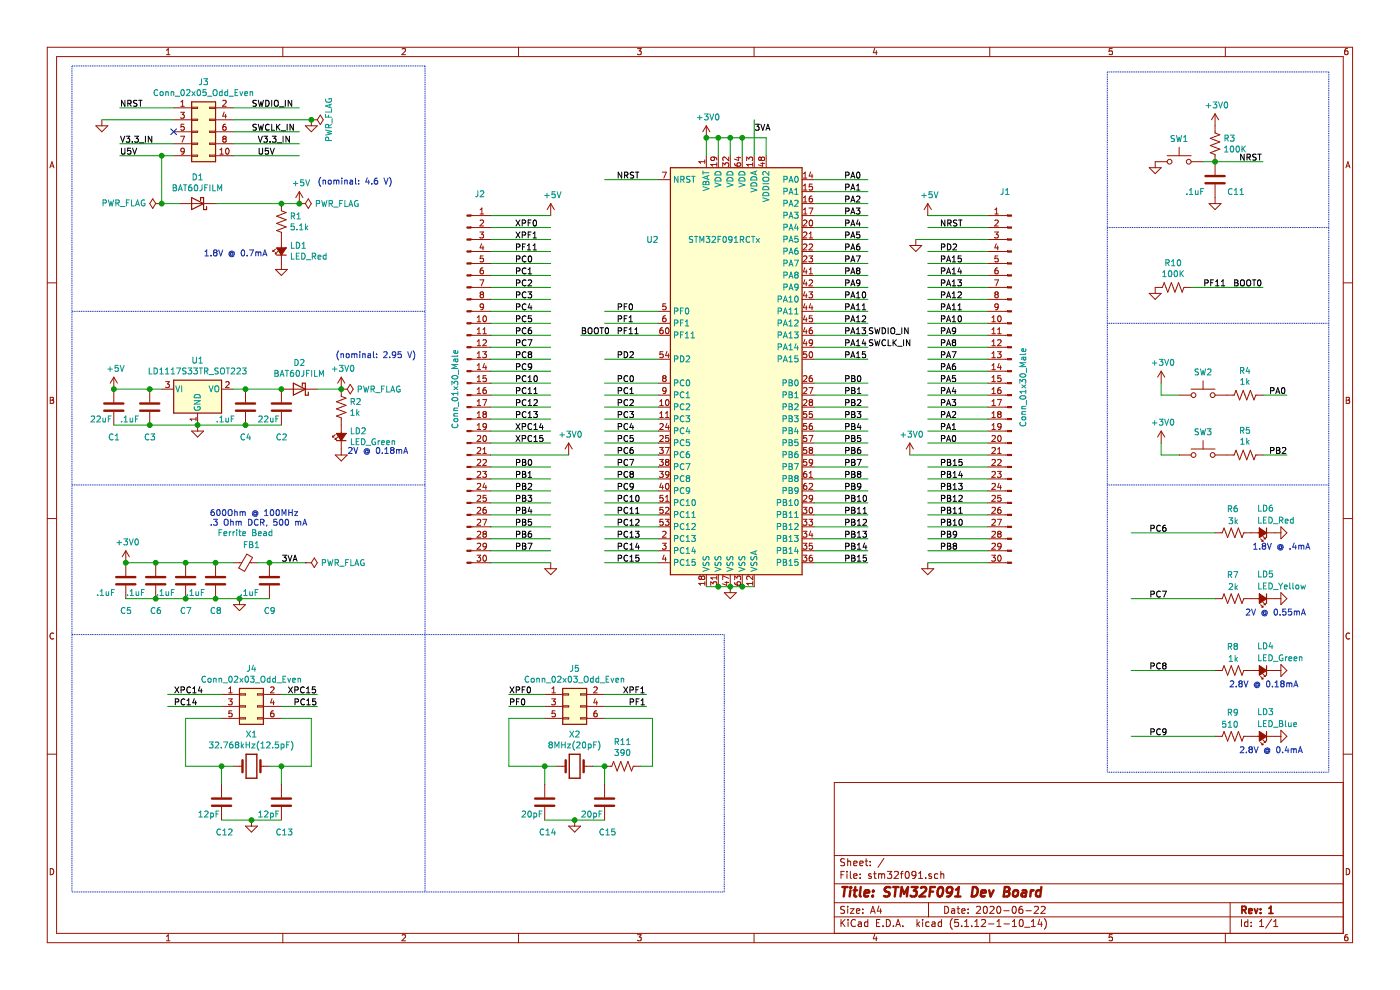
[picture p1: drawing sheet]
<svg xmlns="http://www.w3.org/2000/svg" width="297mm" height="210mm" viewBox="0 0 297 210" stroke-linecap="round" stroke-linejoin="round" font-family="sans-serif">
<path d="M0 0h296.9v210h-296.9z" fill-rule="evenodd" fill="#fff" stroke="#fff" stroke-width=".21"/>
<g fill="none" stroke="#981200" stroke-width=".21">
<path d="M10 10h276.9v190h-276.9zM12 12h273v186h-273zM35.3 11.6h.8M35.3 10.7l.4-.4v1.3M60 10v2M85.3 10.4l.5-.1 .2 .4-.8 .9h.8M110 10v2M135.2 10.3h.8l-.4 .5 .4 .1v.6l-.2 .1-.6-.1M160 10v2M185.6 10.2l-.3 1h.8M185.9 10.7v.9M210 10v2"/>
<path d="M236 10.3h-.7v.6l.6-.1 .1 .7-.2 .1-.5-.1M259.9 10v2M285.9 10.3l-.4 .1-.2 .2-.1 .7 .3 .3 .4-.1v-.7h-.4l-.3 .2M10.6 35.6l.4-1.3 .4 1.3M10.7 35.2h.6M20.3 26.7h2.6l-1.3 1.3zM21.6 25.4v1.3M36.8 33h3.9M36.8 22.9h3.9M36.8 25.4h3.9M36.8 28h3.9M36.8 30.5h3.9"/>
<path d="M38.3 23.8h.8l-.4 .5 .3 .1 .1 .5-.3 .2-.5-.1M38.3 28.9h.9l-.6 1.3M38.4 22.5h.7M38.4 21.6l.3-.3v1.2M39 26.4h-.6v.6l.4-.2 .3 .3v.3l-.3 .2-.4-.1M39.1 32l-.3 .2h-.3l-.1-.2v-.4l.4-.2 .3 .3-.2 .9-.4 .1M40.7 22.7h1.2v.3h-1.2zM40.7 25.3h1.2v.2h-1.2zM40.7 27.8h1.2v.3h-1.2zM40.7 30.4h1.2v.2h-1.2zM40.7 32.9h1.2v.3h-1.2zM44.5 32.9h1.2v.3h-1.2z"/>
<path d="M44.5 30.4h1.2v.2h-1.2zM44.5 25.3h1.2v.2h-1.2zM44.5 22.7h1.2v.3h-1.2zM44.5 27.8h1.2v.3h-1.2zM45.7 33h3.8M45.7 22.9h3.8M45.7 25.4h3.8M45.7 28h3.8M45.7 30.5h3.8M46.6 32.7h.8M46.6 31.8l.4-.4v1.3M47.3 21.4l.4-.1 .3 .3-.8 .9h.8"/>
<path d="M47.5 29.5l-.2-.3 .2-.3h.2l.3 .2-.3 .4M47.5 29.5l-.2 .2v.2l.2 .3 .4-.1 .1-.2v-.2l-.3-.2M47.5 29.5h.2M47.6 23.8l-.3 .9h.7M47.9 24.2v.9M47.9 26.4h-.3a.79 .79 0 0 0-.1 1.2h.4l.1-.5-.3-.3h-.2l-.2 .3M48 31.6l.2-.2a.67 .67 0 0 1 .4 .7 .67 .67 0 0 1-.4 .6l-.3-.5zM64.8 26.7h2.5l-1.3 1.3zM66 25.4h.1M66 25.4h1.3M66 25.4v1.3M67.9 24.4l.7 1-.7 1-.6-1z"/>
<path d="M139.7 38.1h2.5M140.5 36.5h.9l-.6 1.3M149.5 34.3h-1.3l.4 .4M149.5 33.9v.8M149.8 26.7v2.5M149.8 33v2.6M149.8 26.7l-.7 1.3M149.8 26.7l.8 1.3M151.3 33.3l.3 .3-.1 .3-.6 .1-.1-.4 .2-.3 .7 .1 .3 .2 .1 .3M152.1 34.9h-1.3l.3 .4M152.1 34.5v.8M152.4 33v2.6"/>
<path d="M153.3 35.3v-.8l.5 .5 .1-.4h.6l.1 .2-.1 .5M154.6 33.3v.8l-.9-.8-.4 .3 .1 .4M154.9 33v2.6M155.9 34.7v.2a.79 .79 0 0 0 1.2 .1l-.1-.4h-.5l-.2 .4 .3 .3M156.3 33.4h.8M156.7 33.3v.7l-.9-.3M157.5 33v2.6M158.4 34.1v-.8l.5 .4 .1-.3 .4-.1 .3 .3-.2 .5M159.7 34.5v.8M159.7 34.9h-1.3l.4 .4M160 33v2.6M161.4 34.7h.8"/>
<path d="M161.5 33.6l-.3-.3-.3 .3 .2 .4h.3l.1-.2M161.5 33.6l.2-.3h.3l.2 .3v.3l-.2 .1h-.4l-.1-.2M161.5 33.6v.2M161.8 34.5v.8l-.9-.3M162.5 33v2.6M170.2 38.1h2.5M170.4 36.9l.4-.4v1.3M170.4 37.8h.8M170.4 39.4l.4-.3v1.2M172 36.5l-.3 .8h.7M172.3 36.9v.9M172.3 39.1h-.6v.6l.4-.2 .3 .3v.3l-.3 .2-.4-.1"/>
<path d="M243.8 35.6h2.5l-1.2 1.2zM247.6 33h5.1M247.6 34.3h-2.5v1.3M250.1 31.3v1.7M252.7 34.3h2.5M257.8 24.1v4.1l1 .4-2.1 .8 2.1 .7-2.1 .8 2.1 .7-2.1 .8 1.1 .4v4.3M257.8 39.1v4.1M257.8 24.1l-.8 1.3M257.8 24.1l.7 1.3M285.5 35.6l.5-1.3 .4 1.3M285.6 35.2h.7M32.4 42.2l.6 1-.6 1-.6-1z"/>
<path d="M33 43.2h1.3M34.3 43.2h.1M38.1 43.2h7.6M57.9 53.1v.2M57.9 53.3h.3M58.4 53.6v.3M58.4 53.9h.3M58.4 52.8l-.5 .5M58.4 57.2h2.6l-1.3 1.2zM58.9 53.3l-.5 .6M59.7 43.2v1.5l1 .4-2 .8 2 .7-2 .8 2 .7-2 .8 1 .4v7.9M63.5 43.2h.1"/>
<path d="M63.5 43.2h1.3M63.5 40.7l-.8 1.2M63.5 40.7v2.5M63.5 40.7l.8 1.2M65.4 42.2l.6 1-.6 1-.6-1zM99.9 53.3h4.2M99.9 58.4h4.2M99.9 55.9h4.2M99.9 50.8h4.2M99.9 48.3h4.2M99.9 45.7h4.2M101.8 49.2h.8l-.4 .5 .3 .1 .1 .4-.3 .3-.5-.1"/>
<path d="M101.8 59.4h.8l-.5 1.2M101.8 45.4h.8M101.8 46.8l.5-.1 .3 .3-.8 .9h.8M101.8 44.5l.4-.4v1.3M102.2 51.7l-.4 .9h.8M102.5 56.8h-.3a.79 .79 0 0 0-.1 1.3l.4-.1 .1-.4-.3-.3h-.2l-.3 .3M102.5 52.2v.8M102.5 54.3h-.6l-.1 .6 .5-.1 .3 .2v.3l-.3 .3-.5-.2M116.8 43.2v2.5M116.8 43.2l-.7 1.3M116.8 43.2l.8 1.3M170.2 43.2h2.5"/>
<path d="M170.2 53.3h2.5M170.2 58.4h2.5M170.2 55.9h2.5M170.2 50.8h2.5M170.2 48.3h2.5M170.2 45.7h2.5M170.2 40.7h2.5M170.4 45.4h.8M170.4 46.8l.5-.1 .3 .3-.8 .9h.8M170.4 49.3l.5-.1 .3 .4-.8 .9h.8M170.4 54.4l.5-.1 .3 .3-.8 1h.8M170.4 41.9l.4-.3v1.3"/>
<path d="M170.4 44.5l.4-.4v1.3M170.4 40.3h.8M170.4 42.9h.8M170.4 51.9l.5-.2 .3 .4-.8 .9h.8M170.7 56.8l-.3 .9h.8M170.7 59.3l-.3 .9h.8M171 57.3v.8M171 59.8v.8M171.6 54.3h.8l-.4 .5 .3 .1 .1 .4-.3 .3-.5-.2M171.6 44.1h.8l-.5 1.3M171.7 50.5h.7M171.7 58.1h.7"/>
<path d="M171.7 59.5l.4-.1 .3 .3-.8 .9h.8M171.7 57.2l.3-.4v1.3M171.7 51.9l.4-.2 .3 .4-.8 .9h.8M171.7 49.6l.3-.4v1.3M171.8 46.8l.2-.1a.67 .67 0 0 1 .4 .6 .67 .67 0 0 1-.4 .6l-.3-.4zM172.3 41.6l-.5 .1-.1 .4v.6l.6 .1 .1-.2-.1-.5h-.4l-.2 .2M193 52.1h2.6l-1.3 1.2zM194.3 50.8v1.3M196.8 43.2v2.5M196.8 43.2l-.7 1.3M196.8 43.2l.8 1.3M209.5 53.3h4.2"/>
<path d="M209.5 58.4h4.2M209.5 55.9h4.2M209.5 50.8h4.2M209.5 48.3h4.2M209.5 45.7h4.2M211 49.2h.8l-.5 .5 .4 .1 .1 .4-.3 .3-.5-.1M211 59.4h.8l-.5 1.2M211 45.4h.8M211 44.5l.4-.4v1.3M211 46.8l.5-.1 .3 .3-.8 .9h.8M211.3 51.7l-.3 .9h.8M211.6 52.2v.8"/>
<path d="M211.6 56.8h-.2a.79 .79 0 0 0-.1 1.3l.3-.1 .2-.4-.3-.3h-.2l-.3 .3M211.7 54.3h-.6l-.1 .6 .5-.1 .3 .2v.3l-.3 .3-.5-.2M256.5 43.2h2.5l-1.2 1.3zM10 60h2M99.9 78.7h4.2M99.9 76.2h4.2M99.9 73.7h4.2M99.9 71.1h4.2M99.9 68.6h4.2M99.9 66h4.2M99.9 63.5h4.2M99.9 61h4.2"/>
<path d="M101.2 68.3h.8M101.2 70.8h.8M101.2 73.3h.8M101.2 75.9h.8M101.2 78.4h.8M101.2 67.3l.4-.3v1.3M101.2 69.9l.4-.4v1.3M101.2 72.4l.4-.3v1.2M101.2 75l.4-.4v1.3M101.2 77.5l.4-.4v1.3M102.1 62.5l-.3-.3 .3-.3h.2l.3 .3-.3 .3M102.1 62.5h.2"/>
<path d="M102.1 62.5l-.3 .2v.2l.3 .3 .4-.1 .1-.2v-.2l-.3-.2M102.4 74.6h.8l-.4 .5 .3 .1 .1 .4-.3 .3-.5-.2M102.5 70.8h.7M102.5 72.2l.4-.1 .3 .3-.8 .9h.8M102.5 69.9l.3-.4v1.3M102.6 67.1l.2-.1a.67 .67 0 0 1 .4 .6 .67 .67 0 0 1-.4 .7l-.3-.5zM102.6 65l-.3 .2h-.3l-.2-.2 .1-.4 .4-.2 .3 .3-.2 .9-.4 .1M102.8 77.1l-.3 .9h.7M103.1 77.6v.8M103.1 79.7h-.6v.6l.4-.1 .3 .2v.3l-.3 .2-.4-.1M139.7 76.2h2.5M139.7 71.1h2.5"/>
<path d="M139.7 68.6h2.5M139.7 66h2.5M140.6 69.5h-.3a.79 .79 0 0 0-.1 1.3l.4-.1v-.6l-.4-.1-.2 .3M140.6 74.6h-.6v.6l.2-.1 .4 .1v.5l-.2 .2-.4-.2M141.2 67h-.2a.79 .79 0 0 0-.2 1.3l.4-.1 .1-.5-.2-.2h-.3l-.2 .2M141.2 64.4h-.6v.7l.5-.2 .2 .3v.3l-.2 .2-.5-.1M141.3 69.6l.2-.1a.67 .67 0 0 1 .4 .7 .67 .67 0 0 1-.4 .6l-.3-.5zM141.5 74.6l-.3 .8h.8M141.8 75v.9M170.2 76.2h2.5M170.2 73.7h2.5M170.2 71.1h2.5"/>
<path d="M170.2 68.6h2.5M170.2 66h2.5M170.2 63.5h2.5M170.2 61h2.5M170.4 79.8l.5-.1 .3 .3-.8 .9h.8M170.7 61.9l-.3 .8h.8M170.7 64.4l-.3 .9h.8M170.7 66.9l-.3 .9h.8M170.7 69.5l-.3 .9h.8M170.7 72l-.3 .9h.8M171 62.3v.9M171 64.9v.8"/>
<path d="M171 67.4v.9M171 70v.8M171 72.5v.8M171.1 74.6h-.6l-.1 .6 .2-.1 .5 .1v.5l-.2 .2-.5-.2M171.6 61.9h.8l-.4 .5 .3 .1 .1 .4-.3 .3-.5-.2M171.8 74.7l.2-.1a.67 .67 0 0 1 .4 .6 .67 .67 0 0 1-.4 .7l-.3-.5zM172 64.4l-.3 .9h.7M172.3 69.5l-.5 .1-.1 .5v.6h.6l.1-.1-.1-.5-.4-.1-.2 .3M172.3 79.7l-.5 .1-.1 .4v.6l.6 .1 .1-.2-.1-.5h-.4l-.2 .2M172.3 64.9v.8M172.3 67h-.6v.6l.4-.1 .3 .2v.3l-.3 .3-.4-.2M172.4 72.6l-.3 .2h-.3l-.1-.6 .4-.1 .3 .2-.1 .7-.2 .3h-.3"/>
<path d="M209.5 78.7h4.2M209.5 76.2h4.2M209.5 73.7h4.2M209.5 71.1h4.2M209.5 68.6h4.2M209.5 66h4.2M209.5 63.5h4.2M209.5 61h4.2M210.4 68.3h.8M210.4 67.3l.4-.3v1.3M210.4 69.9l.4-.4v1.3M210.4 72.4l.4-.3v1.2"/>
<path d="M210.4 75l.4-.4v1.3M210.4 77.5l.4-.4v1.3M210.4 70.8h.8M210.4 73.3h.8M210.4 75.9h.8M210.4 78.4h.8M211.3 62.5l-.3-.3 .3-.3h.2l.3 .3-.3 .3M211.3 62.5l-.3 .2v.2l.3 .3 .3-.1 .2-.2v-.2l-.3-.2M211.3 62.5h.2M211.6 74.6h.8l-.4 .5 .3 .1 .1 .4-.3 .3-.5-.2M211.6 72.2l.5-.1 .3 .3-.8 .9h.8M211.6 70.8h.8"/>
<path d="M211.6 69.9l.4-.4v1.3M211.8 67.1l.2-.1a.67 .67 0 0 1 .4 .6 .67 .67 0 0 1-.4 .7l-.4-.5zM211.8 65l-.3 .2h-.3l-.2-.2 .1-.4 .4-.2 .3 .3-.2 .9-.4 .1M212 77.1l-.4 .9h.8M212.3 77.6v.8M212.3 79.7h-.6l-.1 .6 .5-.1 .3 .2v.3l-.3 .2-.5-.1M243.8 62.2h2.5l-1.2 1.3zM246.3 78.7v2.6M246.3 78.7l-.7 1.3M246.3 78.7l.8 1.3M252.7 61h-1.5l-.4 1-.8-2.1-.7 2.1-.8-2.1-.8 2.1-.7-2.1-.4 1.1h-1.5v1.2M285 60h1.9"/>
<path d="M10.7 84.3h.4l.2 .2-.2 .4 .3 .2-.2 .5h-.5zM10.7 84.9h.4M24.1 80l-.7 1.3M24.1 80v5.3M24.1 87.4v2.8M24.1 80l.8 1.3M31.8 82.5v2.8M31.8 87.4v2.8M34.3 82.5h2.5M35.1 80.9h.8l-.4 .5 .4 .2v.4l-.2 .2-.6-.1M40.7 91.4h2.5l-1.3 1.3zM41.6 88.9h-1.3l.4 .4"/>
<path d="M41.6 88.5v.8M41.9 87.6v3.8M47 82.5h2.5M47.9 81.1l.5-.2 .2 .4-.8 .9h.8M52.1 82.5v2.8M52.1 87.4v2.8M59.7 87.4v2.8M67.3 82.5h-7.6v2.8M70.6 92.5v.2M70.6 92.7h.3M71.1 93v.2M71.1 93.2h.3"/>
<path d="M71.1 92.2l-.5 .5M71.1 96.5h2.6l-1.3 1.3zM71.6 92.7l-.5 .5M72.4 82.5h.1M72.4 82.5h1.3M72.4 80v4.1l1 .4-2 .7 2 .8-2 .7 2 .8-2 .8 1 .3v7.9M72.4 80l-.8 1.3M72.4 80l.8 1.3M74.3 81.5l.6 1-.6 1.1-.6-1.1zM99.9 83.8h4.2M99.9 96.5h4.2M99.9 99.1h4.2"/>
<path d="M99.9 94h4.2M99.9 91.4h4.2M99.9 88.9h4.2M99.9 86.4h4.2M99.9 81.3h4.2M101.2 92.5l.5-.1 .3 .3-.8 .9h.8M101.2 80.9h.8M101.2 83.5h.8M101.2 86h.8M101.2 88.6h.8M101.2 91.1h.8M101.2 95l.5-.1 .3 .4-.8 .9h.8"/>
<path d="M101.2 97.6l.5-.1 .3 .3-.8 .9h.8M101.2 80l.4-.3v1.2M101.2 82.6l.4-.4v1.3M101.2 85.1l.4-.3v1.2M101.2 87.7l.4-.4v1.3M101.2 90.2l.4-.4v1.3M102.4 84.8h.8l-.5 1.2M102.4 100h.8l-.4 .5 .3 .1 .1 .4-.3 .3-.5-.2M102.5 96.2h.7M102.5 97.6l.4-.1 .3 .3-.8 .9h.8M102.5 95.3l.3-.4v1.3M102.6 92.5l.2-.1a.67 .67 0 0 1 .4 .6 .67 .67 0 0 1-.4 .6 .83 .83 0 0 1-.2-1.1z"/>
<path d="M102.7 87.9l-.2 .2v.3l.2 .2 .4-.1 .1-.2v-.2l-.3-.2M102.7 87.9l-.2-.3 .2-.3h.2l.3 .3-.3 .3M102.7 87.9h.2M103.1 82.2l-.5 .1-.1 .5v.6h.6l.1-.1-.1-.5-.4-.1-.2 .3M103.2 90.4l-.3 .2h-.3l-.1-.6 .4-.2 .3 .3-.1 .7-.2 .3h-.3M120.6 94v2.5M120.6 94l-.7 1.2M120.6 94l.8 1.2M139.7 83.8h2.5M139.7 96.5h2.5M139.7 99.1h2.5M139.7 94h2.5"/>
<path d="M139.7 91.4h2.5M139.7 88.9h2.5M139.7 86.4h2.5M139.7 81.3h2.5M139.9 94.9h.8l-.4 .5 .3 .1v.6l-.2 .1-.5-.1M139.9 97.5h.8l-.4 .4 .3 .2v.5l-.2 .1-.5-.1M139.9 100h.8l-.4 .5 .3 .1v.5l-.2 .2-.5-.2M140 92.5l.4-.1 .3 .3-.8 .9h.8M140 86h.7M140 88.6h.7M140 90l.4-.2 .3 .4-.8 .9h.8M140 85.1l.3-.3v1.2"/>
<path d="M140 87.7l.3-.4v1.3M140.8 80.2l-.2 .3v.2l.2 .2h.4l.1-.2v-.2l-.2-.3M140.8 80.2l-.2-.2 .2-.3h.3l.2 .2-.2 .3M140.8 80.2h.3M141.1 94.9h.9l-.6 1.3M141.2 88.6h.7M141.2 87.7l.3-.4v1.3M141.3 82.8l-.2 .2h-.4l-.1-.2v-.5l.5-.1 .2 .3-.2 .9-.4 .1M141.3 84.9l.2-.1a.67 .67 0 0 1 .4 .6 .67 .67 0 0 1-.4 .6l-.3-.5zM141.4 98l-.2 .2v.4l.2 .1h.4l.1-.2v-.3l-.2-.2M141.4 98l-.2-.2 .2-.3h.3l.2 .2-.2 .3M141.4 98h.3"/>
<path d="M141.5 89.8l-.3 .9h.8M141.8 90.3v.8M141.8 92.4h-.6v.6l.5-.1 .2 .2v.3l-.2 .2-.5-.1M170.2 83.8h2.5M170.2 96.5h2.5M170.2 99.1h2.5M170.2 94h2.5M170.2 91.4h2.5M170.2 88.9h2.5M170.2 86.4h2.5M170.2 81.3h2.5M170.4 82.3l.5-.1 .3 .4-.8 .9h.8"/>
<path d="M170.4 84.9l.5-.1 .3 .3-.8 .9h.8M171 100h-.2a.79 .79 0 0 0-.1 1.3l.4-.2v-.5l-.4-.1-.3 .2M171.1 87.3h-.6l-.1 .6 .2-.1 .5 .1v.5l-.2 .2-.5-.2M171.1 89.8h-.6l-.1 .6 .2-.1 .5 .1v.6l-.2 .1-.5-.1M171.1 92.4h-.6l-.1 .6 .2-.1 .5 .1v.5l-.2 .1-.5-.1M171.1 94.9h-.6l-.1 .6 .2-.1 .5 .1v.6l-.2 .1-.5-.1M171.1 97.5h-.6l-.1 .6 .2-.2 .5 .2v.5l-.2 .1-.5-.1M171.6 82.2h.8l-.5 1.3M171.6 92.4h.8l-.5 1.2M171.9 85.3l-.2 .2v.4l.2 .1h.4l.1-.2v-.3l-.3-.2M171.9 95.5l-.2 .2v.4l.2 .1 .4-.1 .1-.1v-.3l-.3-.2M171.9 85.3l-.2-.2 .2-.3h.2l.3 .2-.3 .3"/>
<path d="M171.9 95.5l-.2-.3 .2-.3h.2l.3 .3-.3 .3M171.9 85.3h.2M171.9 95.5h.2M172.3 89.8l-.5 .2-.1 .4v.6l.6 .1 .1-.2-.1-.5-.4-.1-.2 .3M172.3 87.3h-.6v.6l.4-.1 .3 .2v.3l-.3 .3-.4-.2M172.4 98l-.3 .2h-.3l-.1-.6 .4-.1 .3 .2-.1 .7-.2 .3h-.3M193 94l-.8 1.2M193 94v2.5M193 94l.8 1.2M209.5 83.8h4.2M209.5 96.5h4.2M209.5 99.1h4.2"/>
<path d="M209.5 94h4.2M209.5 91.4h4.2M209.5 88.9h4.2M209.5 86.4h4.2M209.5 81.3h4.2M210.4 80l.4-.3v1.2M210.4 82.6l.4-.4v1.3M210.4 85.1l.4-.3v1.2M210.4 87.7l.4-.4v1.3M210.4 90.2l.4-.4v1.3M210.4 80.9h.8M210.4 83.5h.8"/>
<path d="M210.4 86h.8M210.4 88.6h.8M210.4 91.1h.8M210.4 92.5l.5-.1 .3 .3-.8 .9h.8M210.4 95l.5-.1 .3 .4-.8 .9h.8M210.4 97.6l.5-.1 .3 .3-.8 .9h.8M211.6 100h.8l-.4 .5 .3 .1 .1 .4-.3 .3-.5-.2M211.6 84.8h.8l-.5 1.2M211.6 97.6l.5-.1 .3 .3-.8 .9h.8M211.6 95.3l.4-.4v1.3M211.6 96.2h.8M211.8 92.5l.2-.1a.67 .67 0 0 1 .4 .6 .67 .67 0 0 1-.4 .6l-.4-.4z"/>
<path d="M211.9 87.9l-.3-.3 .3-.3h.2l.3 .3-.3 .3M211.9 87.9l-.3 .2 .1 .3 .2 .2 .4-.1 .1-.2v-.2l-.3-.2M211.9 87.9h.2M212.3 82.2l-.5 .1-.2 .5 .1 .6h.6l.1-.1-.1-.5-.4-.1-.3 .3M212.4 90.4l-.3 .2h-.3l-.1-.6 .4-.2 .3 .3-.1 .7-.2 .3h-.3M246.3 91.4l-.7 1.3M246.3 91.4v2.6M246.3 91.4l.8 1.3M250.1 83.8h2.6M250.1 96.5h2.6M252.7 82.5h5.1M252.7 95.2h5.1"/>
<path d="M255.2 80.8v1.7M255.2 93.5v1.7M257.8 83.8h4l.4-1 .8 2 .7-2 .8 2 .8-2 .7 2 .4-1h1.5M257.8 96.5h4l.4-1 .8 2 .7-2 .8 2 .8-2 .7 2 .4-1h1.5M285.6 84.3h.4l.3 .2-.3 .4 .3 .2-.2 .5h-.5zM285.6 84.9h.4M10 110h2M26.7 116.8v5.4M26.7 116.8l-.8 1.3M26.7 116.8l.7 1.3M33 119.4v2.8M39.4 119.4v2.8"/>
<path d="M45.7 119.4v2.8M49.5 119.4h1.8M52.4 117.5l1.2 .8-1.7 2.9-1.2-.7zM53 119.4h1.6M57.2 119.4v2.8M64.8 119.4h.1M64.8 119.4h1.2M66.7 118.4l.6 1-.6 1-.7-1zM99.9 119.4h4.2M99.9 116.8h4.2M99.9 114.3h4.2M99.9 111.8h4.2"/>
<path d="M99.9 109.2h4.2M99.9 106.7h4.2M99.9 104.1h4.2M99.9 101.6h4.2M101.2 117.8h.8l-.5 .5 .4 .1v.5l-.2 .1-.5-.1M101.2 100.1l.5-.1 .3 .4-.8 .9h.8M101.2 102.7l.5-.2 .3 .4-.8 .9h.8M101.2 105.2l.5-.1 .3 .3-.8 .9h.8M101.2 107.7l.5-.1 .3 .4-.8 .9h.8M101.2 110.3l.5-.1 .3 .3-.8 .9h.8M101.2 112.8l.5-.1 .3 .3-.8 1h.8M101.2 115.4l.5-.2 .3 .4-.8 .9h.8"/>
<path d="M102.4 110.2h.8l-.5 1.2M102.6 117.9l.2-.1a.67 .67 0 0 1 .4 .6 .67 .67 0 0 1-.4 .6l-.3-.4zM102.7 113.3l-.2-.3 .2-.3h.2l.3 .2-.3 .4M102.7 113.3l-.2 .2v.3l.2 .2 .4-.1 .1-.2v-.2l-.3-.2M102.7 113.3h.2M102.8 102.5l-.3 .9h.7M103.1 107.6l-.5 .1-.1 .5v.6h.6l.1-.1-.1-.5-.4-.1-.2 .2M103.1 103v.8M103.1 105.1h-.6v.6l.4-.1 .3 .2v.3l-.3 .2-.4-.1M103.2 115.8l-.3 .2h-.3l-.1-.6 .4-.2 .3 .3-.1 .7-.2 .2-.3 .1M116.8 119.4v1.2M139.7 119.4h2.5"/>
<path d="M139.7 116.8h2.5M139.7 114.3h2.5M139.7 111.8h2.5M139.7 109.2h2.5M139.7 106.7h2.5M139.7 104.1h2.5M139.7 101.6h2.5M140.3 102.5l-.3 .9h.8M140.5 115.2h.8l-.4 .5 .3 .1 .1 .5-.2 .2-.6-.1M140.6 112.8l.5-.1 .2 .3-.8 1h.8M140.6 103v.8M140.6 105.1h-.6v.6l.2-.1 .4 .1v.5l-.2 .1-.4-.1"/>
<path d="M140.6 107.6h-.6v.6l.2-.1 .4 .1v.6l-.2 .1-.4-.1M140.6 110.2h-.6v.6l.2-.2 .4 .2v.5l-.2 .1-.4-.1M140.9 117.7l-.3 .9h.8M141.1 110.2h.8l-.4 .4 .3 .2 .1 .4-.2 .2-.6-.1M141.2 106.3h.7M141.2 118.2v.8M141.2 105.4l.3-.3v1.2M141.3 102.7l.2-.2a.67 .67 0 0 1 .4 .7 .67 .67 0 0 1-.4 .6l-.3-.5zM141.8 107.7l-.4-.1-.2 .1M141.8 107.7h.1M141.8 107.7v.5l-.7 .7h.8M141.9 100.6l-.2 .2-.4-.1-.1-.6 .5-.1 .2 .2-.1 .8-.1 .2-.4 .1"/>
<path d="M170.2 119.4h2.5M170.2 116.8h2.5M170.2 114.3h2.5M170.2 111.8h2.5M170.2 109.2h2.5M170.2 106.7h2.5M170.2 104.1h2.5M170.2 101.6h2.5M170.4 112.7h.8l-.5 .5 .4 .1v.5l-.2 .2-.5-.2M170.4 110.2h.8l-.5 .4 .4 .2v.5l-.2 .1-.5-.1M170.4 107.6h.8l-.5 .5 .4 .1v.6l-.2 .1-.5-.1M170.4 115.2h.8l-.5 .5 .4 .1v.6l-.2 .1-.5-.1"/>
<path d="M170.4 117.8h.8l-.5 .5 .4 .1v.5l-.2 .1-.5-.1M170.4 105.2l.5-.1 .3 .3-.8 .9h.8M171 102.5h-.2a.79 .79 0 0 0-.1 1.3l.4-.1v-.6l-.4-.1-.3 .3M171.6 110.2h.8l-.4 .4 .3 .2 .1 .4-.3 .2-.5-.1M171.7 101.3h.7M171.7 102.7l.4-.2 .3 .4-.8 .9h.8M171.7 100.4l.3-.4v1.3M171.8 107.7l.2-.1a.67 .67 0 0 1 .4 .6 .67 .67 0 0 1-.4 .7l-.3-.5zM172 112.6l-.3 .9h.7M172.3 117.8l-.5 .1-.1 .4v.6l.6 .1 .1-.2-.1-.5h-.4l-.2 .2M172.3 113.1v.9M172.3 115.2h-.6v.6l.4-.1 .3 .3v.3l-.3 .2-.4-.1"/>
<path d="M172.4 105.6l-.3 .3-.3-.1-.1-.6 .4-.1 .3 .2-.1 .7-.2 .3h-.3M196.8 119.4v1.2M209.5 119.4h4.2M209.5 116.8h4.2M209.5 114.3h4.2M209.5 111.8h4.2M209.5 109.2h4.2M209.5 106.7h4.2M209.5 104.1h4.2M209.5 101.6h4.2M210.4 117.8h.8l-.5 .5 .4 .1v.5l-.2 .1-.5-.1M210.4 100.1l.5-.1 .3 .4-.8 .9h.8"/>
<path d="M210.4 102.7l.5-.2 .3 .4-.8 .9h.8M210.4 105.2l.5-.1 .3 .3-.8 .9h.8M210.4 107.7l.5-.1 .3 .4-.8 .9h.8M210.4 110.3l.5-.1 .3 .3-.8 .9h.8M210.4 112.8l.5-.1 .3 .3-.8 1h.8M210.4 115.4l.5-.2 .3 .4-.8 .9h.8M211.6 110.2h.8l-.5 1.2M211.8 117.9l.2-.1a.67 .67 0 0 1 .4 .6 .67 .67 0 0 1-.4 .6l-.4-.4zM211.9 113.3l-.3-.3 .3-.3h.2l.3 .2-.3 .4M211.9 113.3l-.3 .2 .1 .3 .2 .2 .4-.1 .1-.2v-.2l-.3-.2M211.9 113.3h.2M212 102.5l-.4 .9h.8"/>
<path d="M212.3 107.6l-.5 .1-.2 .5 .1 .6h.6l.1-.1-.1-.5-.4-.1-.3 .2M212.3 103v.8M212.3 105.1h-.6l-.1 .6 .5-.1 .3 .2v.3l-.3 .2-.5-.1M212.4 115.8l-.3 .2h-.3l-.1-.6 .4-.2 .3 .3-.1 .7-.2 .2-.3 .1M257.8 113h1.5l.4-1 .7 2 .8-2 .8 2 .7-2 .8 2 .4-1h7.8M267.4 114.3l.5 .5M267.7 114.8h.2M267.9 114.5v.3M267.9 113.8l.5 .5M268.2 114.3h.2M268.4 114v.3M271.7 111.8l1.3 1.2-1.3 1.3z"/>
<path d="M285 110h1.9M11.4 134.4a.58 .58 0 0 0-.8 .5 .58 .58 0 0 0 .8 .5M26.7 124.2v2.8M33 124.2v2.8M39.4 124.2v2.8M45.7 124.2v2.8M49.5 128.3h2.6l-1.3 1.2zM50.8 127v1.3M57.2 124.2v2.8M115.6 120.6h2.5l-1.3 1.3zM148.8 122.4l.2-.2h.3l.2 .2v.4l-.2 .1h-.4l-.1-.2M148.8 122.4l-.3-.2-.3 .2 .2 .5h.3l.1-.2"/>
<path d="M148.8 122.4v.3M149.5 123.4v.7M149.5 123.8h-1.3l.4 .3M149.8 121.9v2.5M150.8 124.2v-.8l.5 .4 .1-.3h.5l.2 .2-.2 .5M152.1 122.6h-1.3l.3 .3M152.1 122.2v.7M152.4 121.9v2.5M153.7 125.7h2.5l-1.3 1.3zM153.8 123.5h.8M154.2 123.4v.7l-.9-.3M154.6 122.7l-1.3-.6v.9"/>
<path d="M154.9 121.9v3.8M155.9 123.5v.3a.79 .79 0 0 0 1.2 .1l-.1-.4h-.5l-.2 .4 .3 .2M155.9 123v-.8l.4 .4 .2-.3 .4-.1 .2 .2-.1 .6M157.5 121.9v2.5M159.7 122.2v.8l-.9-.8-.4 .2 .1 .5M159.7 123.4v.7M159.7 123.8h-1.3l.4 .3M160 121.9v2.5M195.6 120.6h2.5l-1.3 1.3zM257.8 127h1.5l.4-1 .7 2 .8-2 .8 2 .7-2 .8 2 .4-1h7.8M267.4 128.3l.5 .5M267.7 128.8h.2"/>
<path d="M267.9 128.5v.3M267.9 127.7l.5 .6M268.2 128.3h.2M268.4 128v.3M271.7 125.7l1.3 1.3-1.3 1.3zM286.3 134.4a.58 .58 0 0 0-.8 .5 .58 .58 0 0 0 .8 .5M10 160h2M47 147.3h3.8M47 149.8h3.8M47 152.4h3.8M48.5 148.2h.8l-.5 .5 .4 .2 .1 .4-.3 .2-.5-.1M48.5 146.1l.4-.4v1.3"/>
<path d="M48.5 147h.8M49.2 150.8h-.6l-.1 .6 .5-.1 .3 .2v.3l-.3 .3-.5-.2M50.8 152.3h1.3v.2h-1.3zM50.8 147.2h1.3v.2h-1.3zM50.8 149.7h1.3v.3h-1.3zM54.6 152.3h1.3v.2h-1.3zM54.6 147.2h1.3v.2h-1.3zM54.6 149.7h1.3v.3h-1.3zM55.9 147.3h3.8M55.9 149.8h3.8M55.9 152.4h3.8M57.4 145.8l.5-.1 .2 .4-.7 .9h.7"/>
<path d="M57.7 148.2l-.3 .9h.8M58 150.8h-.2a.79 .79 0 0 0-.1 1.3l.3-.1 .1-.5-.2-.2h-.2l-.3 .2M58 148.7v.8M115.6 147.3h3.8M115.6 149.8h3.8M115.6 152.4h3.8M117 148.2h.8l-.4 .5 .3 .2 .1 .4-.2 .2-.6-.1M117.1 147h.7M117.1 146.1l.4-.4v1.3M117.7 150.8h-.5l-.1 .6 .5-.1 .2 .2v.3l-.2 .3-.5-.2M119.4 147.2h1.2v.2h-1.2zM119.4 149.7h1.2v.3h-1.2z"/>
<path d="M119.4 152.3h1.2v.2h-1.2zM123.2 152.3h1.2v.2h-1.2zM123.2 147.2h1.2v.2h-1.2zM123.2 149.7h1.2v.3h-1.2zM124.4 147.3h3.9M124.4 149.8h3.9M124.4 152.4h3.9M126 145.8l.5-.1 .2 .4-.8 .9h.8M126.3 148.2l-.3 .9h.8M126.6 150.8h-.2a.79 .79 0 0 0-.2 1.3l.4-.1 .1-.5-.2-.2h-.3l-.2 .2M126.6 148.7v.8M257.8 156.2h1.5l.4-1 .7 2 .8-2 .8 2 .7-2 .8 2 .4-1h7.8"/>
<path d="M257.8 142.2h1.5l.4-1 .7 2 .8-2 .8 2 .7-2 .8 2 .4-1h7.8M267.4 157.5l.5 .5M267.4 143.5l.5 .5M267.7 158h.2M267.7 144h.2M267.9 157l.5 .5M267.9 143.7v.3M267.9 157.7v.3M267.9 143l.5 .5M268.2 157.5h.2M268.2 143.5h.2M268.4 143.2v.3"/>
<path d="M268.4 157.2v.3M271.7 141l1.3 1.2-1.3 1.3zM271.7 154.9l1.3 1.3-1.3 1.3zM285 160h1.9M47 166.3v2.8M47 171.2v2.8M49.5 162.5h1.9M52.1 175.2h2.5l-1.3 1.3zM53.3 174v1.2M55.3 162.5h1.9M59.7 166.3v2.8M59.7 171.2v2.8"/>
<path d="M115.6 166.3v2.8M115.6 171.2v2.8M118.1 162.5h1.9M120.6 175.2h2.6l-1.3 1.3zM121.9 174v1.2M123.8 162.5h1.9M128.3 162.5h1.5l.4-1 .7 2.1 .8-2.1 .7 2.1 .8-2.1 .8 2.1 .4-1.1h1.5M128.3 166.3v2.8M128.3 171.2v2.8M285 166h-108v32M10.7 184.3a.65 .65 0 0 1 .7 .6 .65 .65 0 0 1-.7 .6zM35.3 198.6l.4-.3v1.3"/>
<path d="M35.3 199.6h.8M60 198v2M85.3 198.4l.5-.1 .2 .3-.8 1h.8M110 198v2M135.2 198.3h.8l-.4 .5 .4 .1v.5l-.2 .2-.6-.2M160 198v2M177 194.5h108M177 191.5h108M177 187.5h108M177 181.5h108M178.4 185.5h.5M178.4 195v1.5"/>
<path d="M178.6 195.7l.6 .8M179.1 184.8h-.7v1.5M179.2 192.3l-.6-.1-.3 .3 .2 .4 .6 .3v.4l-.2 .1h-.6M179.2 182.2l-.6-.1-.3 .3 .2 .4 .6 .3v.4l-.2 .1h-.6M179.2 195l-.8 .9M179.7 184.8v.2M179.7 185.3v1M179.8 182.1v1.5M179.8 192.2v.2M179.8 192.8v.9M179.8 182.8l.2-.1h.4l.1 .9M179.9 195v.2"/>
<path d="M179.9 195.6v.9M180.4 192.8h.8l-.8 .9h.8M180.4 184.8v1.3l.2 .2M181.1 185.9l.7-.2v-.3l-.5-.1-.2 .2 .1 .8h.6M181.1 183.2l.7-.2v-.3h-.5l-.2 .2 .1 .7h.6M181.5 195.2a.59 .59 0 0 0-.8 0 .59 .59 0 0 0-.2 .7 .56 .56 0 0 0 .3 .6 .56 .56 0 0 0 .7-.1M181.7 193.3l.7-.2-.1-.3h-.4l-.2 .2 .1 .7h.5M182.1 195.6h.6l.1 .9M182.4 183.2l.7-.2-.1-.3h-.4l-.2 .2 .1 .7h.5M182.5 186.2v.1M182.5 185.4v.1M182.8 195.9l-.6 .1-.2 .2 .2 .3h.6"/>
<path d="M183 193.6v.1M183 192.8v.2M183.5 182.7h.6M183.7 182.1v1.3l.4 .2M184.1 195.6h-.4l-.3 .2 .1 .6 .2 .1h.4M184.1 195v1.5M184.6 183.5v.1M184.6 182.7v.2M184.7 193.7l.5-1.5 .5 1.5M184.8 193.3h.7M184.8 185.4l-.3-.1-.2 .2v.3l.5 .1v.4h-.5M185.3 185.3h.6"/>
<path d="M185.5 184.8v1.3l.4 .2M185.6 198.2l-.3 .9h.8M185.9 198.7v.9M186 195.8h.5M186.4 185.5l.4-.2 .2 .2M186.4 185.3v1M186.5 192.2l-.4 1.1h.9M186.7 195h-.7v1.5h.7M186.8 192.8v.9M187 185.5l.2-.2 .4 .1 .1 .9M187 185.5v.8M187.3 196.4v.1"/>
<path d="M187.5 182.1l-1.2 1.9M188 195a.76 .76 0 0 1 .9 .8 .76 .76 0 0 1-.9 .7zM188.2 184.8h1l-.5 .6 .4 .1v.7l-.2 .1-.7-.1M189.5 196.4v.1M189.7 185l.6-.2 .3 .5-.9 1h.9M190 196.5l.5-1.5 .5 1.5M190.2 196.1h.7M191 185.3h.6M191.5 196.4v.1M191.6 184.8l-.4 .3v1.2M192.2 185l.2-.2a.8 .8 0 0 1 .5 .8 .8 .8 0 0 1-.5 .7l-.4-.5zM194.3 185.5l-.3 .3-.4-.1-.2-.2v-.4l.3-.3h.3l.3 .3a1.01 1.01 0 0 1-.4 1.2h-.3"/>
<path d="M194.5 195v1.5M194.7 196l.4 .5M194.9 186.3h.8M194.9 185.3l.4-.5v1.5M195.1 195.6l-.6 .5M195.7 195v.2M195.7 195.6v.9M196.4 186.2v.1M197 191.5v3M197.1 195.6h-.4l-.3 .2v.6l.3 .1h.4M197.6 185.4l-.4-.1-.2 .2 .1 .3 .5 .1v.4h-.6M197.7 195.6h.6l.1 .9"/>
<path d="M198.4 195.9l-.7 .3 .2 .3h.5M199 185.4l-.5-.1-.3 .3 .1 .6 .2 .1h.5M199.6 185.5l.2-.2 .3 .1 .1 .9M199.6 184.8v1.5M199.7 195.6h-.4l-.3 .2 .1 .6 .2 .1h.4M199.7 195v1.5M200.4 192.2a.75 .75 0 0 1 .8 .8 .75 .75 0 0 1-.8 .7zM201.9 192.8h.6v.9M202 194.8a1.71 1.71 0 0 0 0 2.3M202.5 193.1l-.5 .1-.2 .2 .2 .3h.5M203 192.8h.6M203.2 192.2v1.3l.4 .2"/>
<path d="M203.3 195h-.7l-.1 .8 .7-.1 .2 .2-.1 .5-.2 .1-.6-.1M204 196.4v.1M204 193.3l.7-.2v-.3h-.5l-.2 .2 .1 .7h.6M204.6 196.5h.9M204.6 195.5l.5-.5v1.5M205.4 193.6v.1M205.4 192.8v.2M206.1 196.4v.1M206.8 196.5h.8M206.8 195.5l.4-.5v1.5M207.2 192.4l.5-.2 .3 .5-.9 1h.9M208.2 195.2l.6-.2 .3 .5-1 1h1"/>
<path d="M208.7 192.4l.4-.2a.86 .86 0 0 1-.1 1.5l-.3-.1-.1-.4zM209.7 196h1.2M210 198v2M210 192.4l.6-.2 .3 .5-1 1h1M211.5 196.5h.9M211.5 195.5l.4-.5v1.5M211.6 192.3l.2-.1a.8 .8 0 0 1 .5 .8 .8 .8 0 0 1-.5 .7 1 1 0 0 1-.2-1.4zM212.9 193.2h1.2M213 196h1.1M214.8 196.5h.8M214.8 195.5l.4-.5v1.5M214.9 192.4l.2-.2a.8 .8 0 0 1 .5 .8 .8 .8 0 0 1-.5 .7l-.4-.5z"/>
<path d="M216.3 195.2l.4-.2a.86 .86 0 0 1-.1 1.5l-.3-.1-.1-.4zM216.9 192.2l-.5 .1a.96 .96 0 0 0 0 1.4l.5-.1 .1-.5-.3-.3-.4 .1-.2 .2M217.4 196.7h1.1M217.6 193.2h1.2M218.8 196.5h.8M218.8 195.5l.4-.5v1.5M219.4 192.4l.6-.2 .2 .2 .1 .3-.9 1h.9M220.6 195l-.4 1.1h.9M220.9 192.4l.5-.2 .3 .5-.9 1h.9M220.9 195.6v.9M221.6 194.8a1.71 1.71 0 0 1 0 2.3M236 198.3h-.7v.6l.6-.1 .1 .6-.2 .2-.5-.2"/>
<path d="M259.9 198v2M261 191.5v6.5M263.4 195v1.5M264.7 195.6h-.4l-.3 .2 .1 .7h.6M264.7 195v1.5M265.4 196.4v.1M265.4 195.6v.2M267.2 196.5h.9M267.2 195.5l.4-.5v1.5M269.8 195l-1.3 1.9M270.2 196.5h.9M270.2 195.5l.4-.5v1.5"/>
<path d="M285.6 184.3a.65 .65 0 0 1 .7 .6 .65 .65 0 0 1-.7 .6zM285.9 198.3h-.4l-.2 .3-.1 .7 .3 .3 .4-.2v-.6h-.4l-.3 .2"/>
<circle cx="248.1" cy="34.3" r=".51"/>
<circle cx="252.2" cy="34.3" r=".51"/>
<circle cx="253.2" cy="83.8" r=".51"/>
<circle cx="253.2" cy="96.5" r=".51"/>
<circle cx="257.3" cy="96.5" r=".51"/>
<circle cx="257.3" cy="83.8" r=".51"/>
</g>
<path d="M263.5 193h.7l.1-.2v-.4l-.2-.2h-.6v1.5M263.8 193l.5 .7M264.9 193.3l.7-.2v-.3h-.5l-.2 .2 .1 .7h.6M266.1 192.8l.4 .9 .3-.9M267.4 193.6v.1M267.4 192.8v.2M269.2 193.7h.9M269.2 192.7l.4-.5v1.5" fill="none" stroke="#981200" stroke-width=".38"/>
<g fill="none" stroke="#981200" stroke-width=".51">
<path d="M255.7 38.9h4.1M255.7 37.3h4.1M22.1 87.1h4.1M22.1 85.6h4.1M29.7 87.1h4.1M29.7 85.6h4.1M50 87.1h4.1M50 85.6h4.1M57.7 87.1h4M57.7 85.6h4M24.7 123.9h4M24.7 122.4h4"/>
<path d="M31 123.9h4.1M31 122.4h4.1M37.3 123.9h4.1M37.3 122.4h4.1M43.7 123.9h4.1M43.7 122.4h4.1M55.1 123.9h4.1M55.1 122.4h4.1M45 170.9h4M45 169.4h4M51.4 161.3v2.5M55.3 161.3v2.5"/>
<path d="M57.7 170.9h4M57.7 169.4h4M113.5 170.9h4.1M113.5 169.4h4.1M120 161.3v2.5M123.8 161.3v2.5M126.2 170.9h4.1M126.2 169.4h4.1M178.7 188.2h1.1M179.2 188.2l-.2 2M180.4 188.8l-.2 1.4M180.5 188.2v.2"/>
<path d="M180.5 188.2l.1 .1-.1 .1M181.1 188.8h.7M181.5 188.2l-.3 1.7 .1 .2 .4 .1M182.6 188.2l-.2 1.7 .2 .3M183.4 189.5l1-.2-.1-.4h-.7l-.3 1 .3 .3 .6-.1M185.1 190v.2M185.3 188.9l.1 .1-.2 .1M185.3 188.9l-.1 .2M188.9 188.3l-.8-.1-.4 .3 .1 .5 .8 .4v.6a.91 .91 0 0 1-1.1 .1M189.5 188.2h1.1M190 188.2l-.2 2M191 190.2l.3-2 .5 1.4 .8-1.4-.2 2"/>
<path d="M193.4 188.2h1.2l-.7 .7a.48 .48 0 0 1 .6 .4l-.1 .5-.2 .3-.8 .1-.2-.2M195.4 188.4l.3-.2h.5l.2 .2 .1 .3-.2 .3-1.3 1.2h1.3M197.3 189.1h.7M198.4 188.2h-1l-.2 2M199.2 188.4l.1-.1a.45 .45 0 0 1 .7 .2v.9l-.2 .6-.3 .2-.5-.2a1.64 1.64 0 0 1 .2-1.6zM202 189a.65 .65 0 0 1-1.1 .2v-.7a.65 .65 0 0 1 1.1-.1 1.5 1.5 0 0 1-.7 1.8h-.4M202.6 190.2h1.2M202.8 188.7l.6-.5-.2 2M206.4 188.2a.97 .97 0 0 1 1 .5 .97 .97 0 0 1-.3 1.2l-.5 .3h-.5zM208.1 189.5l1-.2v-.4h-.8l-.2 1 .2 .3 .6-.1M209.8 188.8l.4 1.4 .6-1.4M213 189.1h.7"/>
<path d="M213.2 188.2l.8 .1 .1 .4-.4 .4 .3 .1a.56 .56 0 0 1-.3 1h-.8zM215.2 188.9l.5-.1 .2 .2v.8l-.2 .3a.53 .53 0 0 1-.7-.1v-.8zM216.9 188.9h.8l-.1 1.3M217.7 189.3l-.7 .1a.4 .4 0 0 0-.3 .3 .4 .4 0 0 0 .2 .5l.7-.1M218.7 188.8l-.1 1.4M219.3 188.8l-.4 .1-.2 .3M220.8 188.9l-.5-.1-.4 .2-.1 .8 .3 .4 .6-.1M220.9 188.2l-.2 2"/>
</g>
<g fill="none" stroke="#009596" stroke-width=".21">
<path d="M33.5 19.1a.56 .56 0 0 0-.8 .5 .56 .56 0 0 0 .8 .6M34.1 19.5l.3-.1 .2 .3-.1 .5-.3 .1-.3-.2zM35.2 19.6l.4-.1 .1 .8M35.2 19.4v.9M36.3 19.6l.5-.1 .1 .8M36.3 19.4v.9M38.5 19.1l.2-.1a.67 .67 0 0 1 .4 .6 .67 .67 0 0 1-.4 .7l-.3-.5zM39.6 19.1l.5-.1 .2 .4-.8 .9h.8M40.7 19.4l.7 .9M41.4 19.4l-.7 .9M41.9 19.1l.2-.1a.67 .67 0 0 1 .5 .6 .67 .67 0 0 1-.5 .7l-.3-.5zM42.8 16.7v.9l-.2 .3-.3 .1"/>
<path d="M43.2 16.7h.8l-.4 .5 .4 .1v.4l-.2 .3-.6-.2M43.7 19h-.6l-.1 .6 .2-.1 .5 .1v.6l-.2 .1-.5-.1M45.3 19.2l.2-.2 .4 .1a.78 .78 0 0 1-.1 1.2l-.5-.2zM47.1 19v1.2h-.5v-.6l.5-.1M48.3 19v1.2h-.5l-.1-.6 .6-.1M49.9 19.6h.4M50.5 19h-.6v1.3h.6M50.9 19.4l.3 .9 .3-.9M51.9 19.9l.6-.1v-.3l-.4-.1-.2 .2 .1 .6h.5M53.1 19.6l.5-.1v.8M53.1 19.4v.9M36.7 39.2l.6 .1 .1 .3-.2 .2 .3 .2-.2 .4-.6 .1z"/>
<path d="M36.7 39.8h.5M37.2 20.4h.9M38.9 39.2h.7M39.3 39.2v1.3M40.6 39.2l-.4 .1-.2 .5 .1 .6h.5v-.6l-.4-.1-.2 .2M41 36.9a.64 .64 0 0 1 .7 .6 .64 .64 0 0 1-.7 .7zM41.3 39.3l.2-.1a.67 .67 0 0 1 .5 .6 .67 .67 0 0 1-.5 .7l-.3-.5zM42.2 37.2l.4-.3v1.3M42.2 38.2h.7M42.9 39.2v.9l-.2 .3-.3 .1M43.4 39.8h.5M44 20.4h1"/>
<path d="M44.1 39.2h-.7v1.3M44.5 39.2v1.3M45.1 39.2v1.3h.7M48.6 20.4h1M62.2 38.9h1M62.7 38.4v1M64.4 38.1h-.6v.6l.1-.1 .5 .1v.6l-.2 .1-.4-.1M64.9 38.1l.4 1.3 .4-1.3M69.1 24.2v.7h1.2M69.1 27.6l1.2 .3-.9 .2 .9 .3-1.2 .3M69.1 21a.59 .59 0 0 0 .6 .7 .59 .59 0 0 0 .6-.7l-.5-.1v.3M69.7 24.4v.5"/>
<path d="M69.7 29.8l-.1-.7h-.4l-.1 .7h1.2M69.7 27.1v-.6l-.5-.1-.1 .7h1.2M70 22.2v.6M70.3 26.4l-.6 .4M70.3 23.2v.6h-1.2M70.3 22.1l-1.2 .4 1.2 .4M70.5 25.2v.9M143.8 37.4v1.3l-.7-1.3v1.3M144.4 38.1l.6-.1 .1-.5-.7-.1v1.3M144.7 38.1l.4 .6M146.4 37.5l-.5-.1-.3 .3 .2 .3 .5 .2v.3l-.7 .1M146.7 37.4h.8"/>
<path d="M147.1 37.4v1.3M148 25h1M148.4 24.5v.9M149.1 39.6l1.3 .4-1.3 .4M149.1 36.3v.7M149.1 36.6h1.3M149.2 38.6l.3-.1 .2 .2 .2-.2 .3-.1 .2 .3v.5h-1.3zM149.4 24.2h.8l-.4 .5 .3 .1 .1 .4-.2 .2-.6-.1M149.7 38.7v.5M150 37.3v.7M150.4 37.2l-1.3 .5 1.3 .4M150.6 24.2l.4 1.2 .4-1.2"/>
<path d="M151.7 38.8l1.2 .4-1.2 .5M151.8 37.8a.66 .66 0 0 1 .8-.1 .66 .66 0 0 1 .3 .7h-1.2zM151.8 36.5a.66 .66 0 0 1 .8-.1 .66 .66 0 0 1 .3 .7h-1.2zM151.9 24.3l.2-.1a.67 .67 0 0 1 .4 .6 .67 .67 0 0 1-.4 .6l-.3-.4zM154.2 38.8l1.3 .4-1.3 .5M154.4 37.8a.66 .66 0 0 1 .8-.1 .66 .66 0 0 1 .3 .7h-1.3zM154.4 36.5a.66 .66 0 0 1 .8-.1 .66 .66 0 0 1 .3 .7h-1.3zM156.7 38.8l1.3 .4-1.3 .5M156.9 37.8a.66 .66 0 0 1 .8-.1 .66 .66 0 0 1 .3 .7h-1.3zM156.9 36.5a.66 .66 0 0 1 .8-.1 .66 .66 0 0 1 .3 .7h-1.3zM159.3 39.9l1.3 .4-1.3 .4M159.4 37.7a.68 .68 0 0 1 .7-.2 .68 .68 0 0 1 .5 .7h-1.3z"/>
<path d="M159.4 39a.68 .68 0 0 1 .7-.2 .68 .68 0 0 1 .5 .7h-1.3zM160.2 36.4v.6M160.6 36.3l-1.3 .4 1.3 .4M161.8 39h1.3M161.9 39.8a.68 .68 0 0 1 .8-.2 .68 .68 0 0 1 .4 .6h-1.3zM162 37.7h.9l.2 .2-.2 .5h-.6a.44 .44 0 0 1-.5-.5zM163.1 36.4v.8l-.9-.8-.4 .2 .2 .5M166.3 38.1l.6-.1 .1-.2v-.3l-.7-.1v1.3M167.4 38.7l.4-1.3 .4 1.3M167.5 38.3h.6M168.7 37.5l.2-.1a.67 .67 0 0 1 .4 .6 .67 .67 0 0 1-.4 .7l-.3-.5zM212.8 40v.9l-.2 .3-.3 .1"/>
<path d="M249.2 28.8l-.5-.1-.2 .2v.3l.6 .3 .1 .3-.3 .2h-.5M249.6 28.7l.3 1.3 .2-.9 .3 .9 .3-1.3M251.1 30h.7M251.1 29.1l.4-.4v1.3M255.4 40h-.7v1.3M255.9 22.4h1M256.4 21.9v1M257.4 21.6h.7l-.4 .5 .4 .1v.5l-.2 .2-.5-.1M258.5 21.6l.4 1.3 .4-1.3M259.8 32.2h.7M259.8 31.3l.4-.3v1.2M259.8 21.8l.2-.2a.67 .67 0 0 1 .4 .7 .67 .67 0 0 1-.4 .6l-.3-.5z"/>
<path d="M259.9 29.3l.6-.1v-.4l-.6-.1v1.2M260.2 29.3l.4 .6M261 28.7h.8l-.4 .4 .3 .2 .1 .4-.3 .2-.5-.1M261.1 31.1l.2-.1a.67 .67 0 0 1 .4 .6 .67 .67 0 0 1-.4 .6l-.3-.4zM262.3 31.1l.2-.1a.69 .69 0 0 1 .4 .6 .69 .69 0 0 1-.4 .6l-.3-.4zM263.5 31v1.2M263.7 31.5l.5 .7M264.2 31l-.7 .7M21.9 43.1l.6-.1v-.5l-.6-.1v1.3M23 42.4l.3 1.3 .2-.9 .3 .9 .3-1.3M24.6 43.1l.6-.1v-.5l-.6-.1v1.3M24.9 43.1l.4 .6"/>
<path d="M25.5 43.8h1M26.8 43h.4M27.4 42.4h-.6v1.3M27.9 42.4v1.3h.6M28.7 43.7l.5-1.3 .4 1.3M28.9 43.3h.6M30.7 42.5a.59 .59 0 0 0-.7 .5 .59 .59 0 0 0 .7 .6v-.5h-.2M37.8 40.5l.5-1.3 .4 1.3M38 40.1h.6M46.2 40.5v-1.3l.4 .9 .4-.9v1.3M61.8 45.8l.7-.1v-.4l-.7-.1v1.2M61.8 51.4v1.3h.6"/>
<path d="M61.8 53.7v1.3h.6M62.1 45.8l.4 .6M62.4 47.5h-.6l-.1 .6 .5-.1 .3 .2v.3l-.3 .3-.5-.2M62.9 51.4a.64 .64 0 0 1 .7 .6 .64 .64 0 0 1-.7 .7zM62.9 54.3h.4M63 48.6v.2M63 46.4h.7M63 45.5l.4-.3v1.2M63.5 53.7h-.6v1.3h.6M63.6 48.8h.7M63.6 47.8l.3-.3v1.3M64 53.7a.64 .64 0 0 1 .8 .6 .64 .64 0 0 1-.8 .7z"/>
<path d="M64.1 52.7h.7M64.1 51.7l.3-.3v1.3M64.8 47.5v1.3M64.9 48.3l.4 .5M65 55.1h.9M65.3 47.9l-.5 .5M66.2 54.4l.7-.1 .1-.2-.1-.3-.7-.1v1.3M66.6 54.4l.4 .6M67.1 43.2l.6-.1 .1-.4-.7-.2v1.3M67.5 54.5l.6-.1-.1-.2-.4-.1-.1 .2v.6h.5M68.3 42.5l.3 1.3 .2-.9 .2 .9 .3-1.3M69.2 54.2l-.4-.1-.2 .3 .1 .5h.5"/>
<path d="M69.2 53.7v1.3M69.8 43.2l.6-.1 .1-.4-.7-.2v1.3M70.1 43.2l.4 .6M70.8 43.9h1M72.1 43.1h.4M72.7 42.5h-.6v1.3M73.2 42.5v1.3h.6M74 43.8l.4-1.3 .4 1.3M74.1 43.4h.6M75.9 42.6a.59 .59 0 0 0-.7 .6 .59 .59 0 0 0 .7 .5l.1-.4h-.3M101.4 40.5v.9l-.2 .3h-.3M101.9 40.6l.5-.1 .2 .3-.8 .9h.8"/>
<path d="M115.6 41.5h.9M116 41v.9M117.7 40.7h-.6v.6l.2-.1h.4v.6l-.1 .1-.5-.1M118.2 40.7l.4 1.2 .4-1.2M137.4 50.1v1.1l.3 .2h.3l.2-.2v-1.1M138.7 50.3l.5-.2 .2 .4-.8 .9h.8M146.9 50.2l-.4-.1-.2 .2v.3l.5 .3 .1 .3-.2 .2h-.5M147.3 50.1h.7M147.7 50.1v1.3M148.5 51.4v-1.3l.4 1 .4-1v1.3M149.8 50.1h.8l-.4 .5 .3 .2v.6h-.5l-.2-.1M151.1 50.3l.4-.2 .3 .4-.8 .9h.8"/>
<path d="M152.3 50.8h.5M152.9 50.1h-.6v1.3M153.5 50.3l.2-.2a.69 .69 0 0 1 .4 .7 .69 .69 0 0 1-.4 .6l-.3-.5zM155.3 50.7l-.3 .2h-.3l-.1-.2v-.4l.4-.2 .3 .3v.7l-.3 .3h-.3M155.8 51.4h.7M155.8 50.5l.3-.4v1.3M157.1 50.8h.6l.1-.2-.1-.3-.6-.2v1.3M157.4 50.8l.4 .6M159.1 50.3a.56 .56 0 0 0-.8 .1 .56 .56 0 0 0 0 .7l.4 .3 .4-.1M159.4 50.1h.7M159.8 50.1v1.3M160.4 50.6l.7 .8"/>
<path d="M161.1 50.6l-.7 .8M161.8 41.9l1.3 .5-1.3 .4M161.9 41a.68 .68 0 0 1 .8-.2 .68 .68 0 0 1 .4 .7h-1.3zM166.3 50.8l.6-.1 .1-.2v-.3l-.7-.1v1.3M166.3 43.1h.6l.1-.2v-.3l-.7-.1v1.2M166.3 40.6l.6-.1 .1-.1v-.3l-.7-.2v1.3M166.3 45.7l.6-.1 .1-.2v-.3l-.7-.1v1.3M166.3 48.2h.6l.1-.2v-.3l-.7-.1v1.2M166.3 53.3l.6-.1 .1-.1v-.3l-.7-.2v1.3M166.3 55.8h.6l.1-.2v-.3l-.7-.1v1.2M166.3 58.4l.6-.1 .1-.2v-.3l-.7-.1v1.3M167.4 41.2l.4-1.3 .4 1.3"/>
<path d="M167.4 43.7l.4-1.2 .4 1.2M167.4 46.3l.4-1.3 .4 1.3M167.4 48.8l.4-1.2 .4 1.2M167.4 51.4l.4-1.3 .4 1.3M167.4 53.9l.4-1.3 .4 1.3M167.4 56.4l.4-1.2 .4 1.2M167.4 59l.4-1.3 .4 1.3M167.5 40.9h.6M167.5 43.4h.6M167.5 45.9h.6M167.5 48.5h.6M167.5 51h.6"/>
<path d="M167.5 53.6h.6M167.5 56.1h.6M167.5 58.6h.6M168.5 45h.8l-.4 .5 .4 .1v.6l-.2 .1-.6-.1M168.5 55.2h.9l-.6 1.2M168.6 42.6l.5-.1 .2 .3-.8 .9h.8M168.6 41.2h.7M168.6 40.3l.4-.4v1.3M168.8 58.3l-.2-.3 .2-.3 .5 .1v.3l-.2 .2M168.8 58.3l-.2 .2v.3l.2 .2 .4-.1 .1-.1v-.4l-.2-.1M168.8 58.3h.3M168.9 47.5l-.3 .9h.8"/>
<path d="M169.2 52.6h-.2a.79 .79 0 0 0-.2 1.3l.5-.1v-.6l-.5-.1-.2 .3M169.2 48v.8M169.3 50.1h-.6l-.1 .6 .2-.1 .5 .1v.5l-.2 .2-.5-.2M195.6 41.5h.9M196 41v.9M197.7 40.7h-.6v.6l.2-.1h.4v.6l-.1 .1-.5-.1M198.2 40.7l.4 1.2 .4-1.2M213.3 41.3h.8M213.3 40.3l.4-.3v1.3M246.7 58.7h.7M246.7 57.8l.3-.4v1.3M247.3 55.8l.6-.1 .1-.5-.7-.1v1.3"/>
<path d="M247.6 55.8l.4 .6M248 57.5l.2-.1a.67 .67 0 0 1 .4 .6 .67 .67 0 0 1-.4 .7l-.3-.5zM248.5 56.4h.8M248.5 55.5l.4-.4v1.3M249.2 57.5l.2-.1a.69 .69 0 0 1 .4 .6 .69 .69 0 0 1-.4 .7l-.3-.5zM249.9 55.2l.1-.1a.67 .67 0 0 1 .5 .6 .67 .67 0 0 1-.5 .7l-.3-.5zM250.3 57.4v1.3M250.5 58l.6 .7M251.1 57.4l-.8 .7M251.8 41.1v.2M252.3 41.3h.8M252.3 40.3l.4-.3v1.3"/>
<path d="M253.6 40.4l.1 .8 .5-.1M254.2 40.4v.9M254.7 40.6h.5M261.4 40.1a.56 .56 0 0 0-.8 .5 .56 .56 0 0 0 .8 .5M261.9 40.3l.3-.3v1.3M261.9 41.3h.7M263.1 41.3h.7M263.1 40.3l.3-.3v1.3M22.9 78.3h.9M23.4 77.8v1M25.1 77.5h-.7v.6l.2-.1 .4 .1 .1 .5-.2 .2-.5-.2M25.5 77.5l.4 1.3 .4-1.3"/>
<path d="M31.7 78.1v1.2h.6M32.7 78.1a.64 .64 0 0 1 .7 .6 .64 .64 0 0 1-.7 .6zM33.9 79.3h.7M33.9 78.4l.4-.3v1.2M35.1 79.3h.7M35.1 78.4l.4-.3v1.2M36.3 79.3h.7M36.3 78.4l.4-.3v1.2M37.5 78.1h.8l-.5 1.2M39.5 78.1h-.5l-.2 .1v.4l.6 .2 .1 .3-.3 .2h-.5M39.9 78.1h.8l-.5 .4 .4 .2 .1 .4-.3 .2-.5-.1M40.9 75.7v1.1l.3 .2h.3l.2-.2v-1.1"/>
<path d="M41.1 78.1h.8l-.4 .4 .3 .2v.6l-.7-.1M42.2 76.1l.4-.4v1.3M42.2 77h.7M42.3 78.1h.7M42.6 78.1v1.2M43.4 78.7h.6l.1-.5-.7-.1v1.2M43.7 78.7l.4 .6M44.4 79.5h.9M46.3 78.1h-.5l-.2 .1 .1 .4 .5 .2 .1 .3-.2 .2h-.5M46.8 78.2l.3-.1h.3a.78 .78 0 0 1-.1 1.2l-.5-.2zM48 78.1h.7M48.3 78.1v1.2"/>
<path d="M49.1 78.2l.5-.1 .2 .3-.8 .9h.8M50.3 78.2l.5-.1 .2 .3-.8 .9h.8M51.4 78.1h.8l-.4 .4 .4 .2v.5l-.2 .1-.6-.1M58.3 78.6l.6 .1 .1 .2-.2 .3 .3 .2-.2 .4h-.6zM58.3 79.2h.5M59.4 79.8l.4-1.2 .5 1.2M59.5 79.5h.7M60.5 78.6h.7M60.9 78.6v1.2M62.2 78.6h-.4l-.2 .5 .1 .7h.5v-.7l-.4-.1-.2 .3M62.6 76.3a.64 .64 0 0 1 .7 .6 .64 .64 0 0 1-.7 .6zM62.9 78.7l.2-.1a.67 .67 0 0 1 .4 .6 .67 .67 0 0 1-.4 .6l-.3-.5z"/>
<path d="M63.8 76.4l.4-.1 .3 .3-.8 .9h.8M64.4 78.6v.9l-.2 .3h-.2M65 79.2h.5M65.6 78.6h-.6v1.2M66.1 78.6v1.2M66.7 78.6v1.2h.6M67.8 79.8v-1.2l.4 .9 .4-.9v1.2M70.5 78.3h1M71 77.8v1M72 77.5h.8l-.5 .5 .4 .1 .1 .4-.3 .3-.5-.2M73.1 77.5l.4 1.3 .5-1.3M74.4 77.6l.2-.1a.67 .67 0 0 1 .5 .6 .67 .67 0 0 1-.5 .7l-.3-.5z"/>
<path d="M96 79.8a.61 .61 0 0 1 .7-.2 .61 .61 0 0 1 .4 .6 .76 .76 0 0 1-1.2-.2zM96.6 76.2l.2 .6 .3-.1v-.5M97.1 74.4v.4l-.2 .2-.6-.1v-.5l.3-.1 .1 .7M97.1 76.2h-.8v.5M97.1 77.3h-1.2l.9 .4-.9 .5h1.2M97.1 75.4l-.2 .2h-1M97.3 78.5v.9M143.1 76.2l.7-.2v-.4l-.7-.1v1.3M143.1 66l.7-.1v-.4l-.7-.2v1.3M143.1 68.5l.7-.1v-.4l-.7-.1v1.2M143.1 71.1l.7-.1v-.5l-.7-.1v1.3M144.4 75.5a.64 .64 0 0 1 .7 .6 .64 .64 0 0 1-.7 .7z"/>
<path d="M144.4 65.9h.4M144.4 68.5h.4M144.4 71h.4M145 65.3h-.6v1.3M145 67.9h-.6v1.2M145 70.4h-.6v1.3M145.4 69.1h.7M145.4 71.7h.7M145.4 68.2l.4-.3v1.2M145.4 70.8l.4-.4v1.3M145.5 65.5l.2-.2a.69 .69 0 0 1 .4 .7 .69 .69 0 0 1-.4 .6l-.3-.5zM145.6 75.6l.5-.1 .2 .3-.8 1h.8"/>
<path d="M146.6 71.7h.7M146.6 70.8l.4-.4v1.3M165.1 63.5l.7-.1v-.5l-.7-.1v1.3M165.1 76.2l.7-.2v-.4l-.7-.1v1.3M165.1 66l.7-.1v-.4l-.7-.2v1.3M165.1 68.5l.7-.1v-.4l-.7-.1v1.2M165.1 71.1l.7-.1v-.5l-.7-.1v1.3M165.1 73.6l.7-.1v-.4l-.7-.1v1.2M166.2 64.1l.4-1.3 .4 1.3M166.2 66.6l.4-1.3 .4 1.3M166.2 69.1l.4-1.2 .4 1.2M166.2 71.7l.4-1.3 .4 1.3"/>
<path d="M166.2 74.2l.4-1.2 .4 1.2M166.2 76.8l.4-1.3 .4 1.3M166.3 60.9h.6l.1-.2v-.3l-.7-.1v1.2M166.3 63.7h.6M166.3 66.2h.6M166.3 68.8h.6M166.3 71.3h.6M166.3 73.9h.6M166.3 76.4h.6M167.4 76.8h.7M167.4 63.1l.3-.3v1.3M167.4 65.7l.3-.4v1.3"/>
<path d="M167.4 68.2l.3-.3v1.2M167.4 70.8l.3-.4v1.3M167.4 73.3l.3-.3v1.2M167.4 75.8l.3-.3v1.3M167.4 61.5l.4-1.2 .4 1.2M167.4 64.1h.7M167.4 66.6h.7M167.4 69.1h.7M167.4 71.7h.7M167.4 74.2h.7M167.5 61.2h.6M168.5 70.4h.8l-.4 .5 .4 .1v.6l-.2 .1-.6-.1"/>
<path d="M168.6 68l.5-.1 .2 .3-.8 .9h.8M168.6 65.7l.4-.4v1.3M168.6 66.6h.7M168.7 62.9l.2-.1a.67 .67 0 0 1 .4 .6 .67 .67 0 0 1-.4 .7l-.3-.5zM168.9 72.9l-.3 .9h.8M169.2 73.4v.8M169.3 75.5h-.6l-.1 .6 .2-.1 .5 .1v.5l-.2 .2-.5-.2M169.3 60.8l-.2 .2h-.4l-.1-.2 .1-.4 .4-.1 .2 .2v.7l-.2 .3h-.4M216.5 79.4a.61 .61 0 0 1 .7-.2 .61 .61 0 0 1 .4 .6 .76 .76 0 0 1-1.3-.2zM217.1 75.8l.2 .6 .3-.1v-.5M217.6 74v.4l-.2 .2-.6-.1v-.5h.3l.1 .6M217.6 75.8h-.8v.5"/>
<path d="M217.6 76.9h-1.3l1 .4-1 .5h1.3M217.6 75l-.2 .2h-1.1M217.7 78.1v.9M244.5 77h.9M244.9 76.5v1M245.9 76.2h.8l-.4 .5 .3 .1 .1 .5-.2 .2-.6-.1M247.1 76.2l.4 1.3 .4-1.3M248.4 76.4l.2-.2a.67 .67 0 0 1 .4 .7 .67 .67 0 0 1-.4 .6l-.3-.5zM254.2 78.3h-.4l-.2 .1v.3l.5 .3 .1 .3-.2 .2h-.5M254.7 78.3l.3 1.2 .2-.9 .3 .9 .3-1.2M256.2 78.4l.5-.1 .2 .3-.8 .9h.8M263.2 78.6l.6-.1v-.4l-.6-.1v1.2"/>
<path d="M263.5 78.6l.4 .6M264.7 77.9l-.3 .9h.8M265 78.4v.8M19.3 88.4l.5-.2 .3 .4-.8 .9h.8M20.6 88.4l.4-.2 .3 .4-.8 .9h.8M21.8 88.7l.1 .8 .5-.1M22.4 88.7v.8M23 88.8h.4M23.6 88.2h-.6v1.3M24 92.2a.56 .56 0 0 0-.8 .5 .56 .56 0 0 0 .8 .5M24.4 93.3h.8M24.4 92.4l.4-.4v1.3"/>
<path d="M25.8 89.4v.1M26.3 89.5h.8M26.3 88.6l.4-.4v1.3M27.6 88.7v.8l.6-.1M28.2 88.7v.8M28.7 88.8h.5M29.4 88.2h-.7v1.3M31.6 92.2a.56 .56 0 0 0-.8 .5 .56 .56 0 0 0 .8 .5M32 92h.8l-.4 .5 .3 .2 .1 .4-.3 .2-.5-.1M37.3 81.8l.4 1.3 .4-1.3M38.5 81.8v1.3M41.2 85h1.3l-1.3 .7h1.3"/>
<path d="M41.3 86.3a.57 .57 0 0 0 .6 .8 .57 .57 0 0 0 .5-.8h-.5v.2M41.4 83.8a.67 .67 0 0 1 .7-.1 .67 .67 0 0 1 .4 .7h-1.3zM44.4 81.8l.4 1.3 .4-1.3M45.6 82l.3-.2a.44 .44 0 0 1 .5 .5v.6l-.5 .2-.3-.2zM46.1 89.4v.1M46.6 89.5h.8M46.6 88.6l.4-.4v1.3M47.9 88.7l.1 .8 .5-.1M48.5 88.7v.8M49.1 88.8h.4M49.7 88.2h-.6v1.3M51.9 92.2a.56 .56 0 0 0-.8 .5 .56 .56 0 0 0 .8 .5"/>
<path d="M52.7 92l-.3 .9h.8M53 92.5v.8M54.9 88.4l.5-.2 .2 .4-.8 .9h.8M56.1 88.4l.5-.2 .3 .4-.8 .9h.8M57.4 88.7v.8l.5-.1M57.9 88.7v.8M58.5 88.8h.5M59.1 88.2h-.6v1.3M59.5 92.2a.56 .56 0 0 0-.8 .5 .56 .56 0 0 0 .8 .5M60 92.2l.5-.2 .2 .4-.8 .9h.8M74.4 88.1h.8M74.4 87.2l.4-.4v1.3"/>
<path d="M74.5 85.2l.7-.1v-.4l-.7-.2v1.3M74.5 90.8v1.2h.6M74.6 93.1v1.2h.5M74.8 85.2l.4 .6M75.6 90.8a.64 .64 0 0 1 .7 .6 .64 .64 0 0 1-.7 .6zM75.6 93.7h.4M75.7 84.7l.5-.2 .2 .4-.8 .9h.8M75.7 86.8v1.3M75.8 87.6l.4 .5M76 82.5h.6l.1-.5-.7-.1v1.3M76.2 87.3l-.5 .5M76.2 93.1h-.6v1.2h.6"/>
<path d="M76.7 93.1a.64 .64 0 0 1 .7 .6 .64 .64 0 0 1-.7 .6zM76.8 90.9l.5-.1 .2 .3-.8 .9h.8M77.1 81.9l.3 1.3 .3-1 .2 1 .3-1.3M77.7 94.5h.9M78.7 82.5h.6l.1-.5-.7-.1v1.3M79 82.5l.4 .7M79.6 93.1a.57 .57 0 0 0-.7 .6 .57 .57 0 0 0 .8 .5v-.4h-.3M79.7 83.3h.9M80.2 93.5v.8M80.6 93.5l-.4 .2M80.9 93.9l.7-.1-.1-.3h-.4l-.2 .2 .1 .6h.5M80.9 82.5h.5"/>
<path d="M81.6 81.9h-.7v1.3M82 93.9l.7-.1-.1-.3h-.4l-.2 .2 .1 .6h.5M82 81.9v1.3h.7M82.9 83.2l.4-1.3 .4 1.3M83 82.8h.6M83.2 93.6l.5-.1v.8M83.2 93.5v.8M84.8 82a.59 .59 0 0 0-.7 .5 .59 .59 0 0 0 .7 .6l.1-.5h-.3M95.9 81.7v-.8l.4 .4 .2-.4h.5l.1 .2-.1 .6M96 89.9a.58 .58 0 0 0 .5 .8 .58 .58 0 0 0 .6-.7l-.1-.1M96 84.5a.67 .67 0 0 1 1.1 .2 .73 .73 0 0 1-1.2-.1zM96.3 88.3h.8"/>
<path d="M96.3 87.1h.8M96.3 82l.8 .7M96.3 88.9l.6-.1 .2 .4-.2 .3h-.4l-.2-.3zM97.1 83.1v.7M97.1 86.6h-.8l.1 .5M97.1 87.7l-.8 .1 .1 .5M97.1 83.5h-1.2l.3 .3M97.1 82l-.8 .7M97.3 85.3v1M118.8 92.2h1M119.2 91.8v.9M120.2 91.5h.8l-.4 .4 .3 .2 .1 .4-.2 .2-.6-.1"/>
<path d="M121.4 91.5l.4 1.2 .4-1.2M122.7 91.6l.2-.1a.67 .67 0 0 1 .4 .6 .67 .67 0 0 1-.4 .6l-.3-.5zM143.1 91.4l.7-.1v-.4l-.7-.2v1.3M143.1 83.8l.7-.1v-.5l-.7-.1v1.3M143.1 93.9l.7-.1v-.4l-.7-.1v1.2M143.1 88.8l.7-.1v-.4l-.7-.1v1.3M143.1 81.2l.7-.1v-.4l-.7-.1v1.2M143.1 86.3l.7-.1v-.4l-.7-.2v1.3M143.1 96.5l.7-.1v-.5l-.7-.1v1.3M143.1 99l.7-.1v-.4l-.7-.2v1.3M145.1 90.9a.56 .56 0 0 0-.8 .5 .56 .56 0 0 0 .8 .5M145.1 83.2a.56 .56 0 0 0-.8 .5 .56 .56 0 0 0 .8 .6"/>
<path d="M145.1 88.3a.56 .56 0 0 0-.8 .5 .56 .56 0 0 0 .8 .5M145.1 80.7a.56 .56 0 0 0-.8 .5 .56 .56 0 0 0 .8 .5M145.1 93.4a.56 .56 0 0 0-.8 .5 .56 .56 0 0 0 .8 .5M145.1 85.8a.56 .56 0 0 0-.8 .5 .56 .56 0 0 0 .8 .5M145.1 95.9a.56 .56 0 0 0-.8 .5 .56 .56 0 0 0 .8 .5M145.1 98.5a.56 .56 0 0 0-.8 .5 .56 .56 0 0 0 .8 .5M145.5 88.2h.8l-.4 .5 .3 .1 .1 .4-.2 .3-.6-.2M145.5 98.3h.9l-.6 1.3M145.6 84.4h.7M145.6 85.8l.5-.2 .2 .4-.8 .9h.8M145.6 83.5l.3-.4v1.3M145.7 80.7l.2-.1a.67 .67 0 0 1 .4 .6 .67 .67 0 0 1-.4 .6l-.3-.4z"/>
<path d="M145.9 90.7l-.3 .9h.8M146.2 95.8l-.4 .1-.2 .5v.5l.6 .1 .1-.2-.1-.4-.4-.1-.2 .2M146.2 91.2v.8M146.2 93.3h-.6v.6l.5-.2 .2 .3v.3l-.2 .2-.5-.1M166.1 91.4l.6-.1 .1-.4-.7-.2v1.3M166.1 83.8l.6-.1 .1-.5-.7-.1v1.3M166.1 93.9h.6l.1-.5-.7-.1v1.2M166.1 88.8h.6l.1-.5-.7-.1v1.3M166.1 81.2h.6l.1-.5-.7-.1v1.2M166.1 86.3h.6l.1-.5-.7-.2v1.3M166.1 96.5l.6-.1 .1-.5-.7-.1v1.3M166.1 99h.6l.1-.5-.7-.2v1.3"/>
<path d="M167.4 90.7l.6 .2v.3l-.2 .1 .3 .3-.1 .3-.6 .1zM167.4 83.1l.6 .1v.4l-.2 .1 .3 .2-.1 .4-.6 .1zM167.4 88.2l.6 .1v.4l-.2 .1 .3 .2-.1 .4-.6 .1zM167.4 88.8h.4M167.4 86.3h.4M167.4 80.6l.6 .1v.4l-.2 .1 .3 .2-.1 .4h-.6zM167.4 93.3l.6 .1v.3l-.2 .2 .3 .2-.1 .4h-.6zM167.4 91.3h.4M167.4 85.6l.6 .2v.3l-.2 .2 .3 .2-.1 .4h-.6zM167.4 95.8l.6 .1v.4l-.2 .1 .3 .2-.1 .4-.6 .1zM167.4 98.3l.6 .2v.3l-.2 .2 .3 .2-.1 .4h-.6zM167.4 81.2h.4"/>
<path d="M167.4 83.7h.4M167.4 93.9h.4M167.4 96.4h.4M167.4 99h.4M168.5 88.2h.8l-.4 .5 .4 .1v.5l-.2 .2-.6-.2M168.5 98.3h.9l-.6 1.3M168.6 84.4h.7M168.6 85.8l.5-.2 .2 .4-.8 .9h.8M168.6 83.5l.4-.4v1.3M168.7 80.7l.2-.1a.67 .67 0 0 1 .4 .6 .67 .67 0 0 1-.4 .6l-.3-.4zM168.9 90.7l-.3 .9h.8M169.2 95.8h-.2a.79 .79 0 0 0-.2 1.3l.5-.2v-.5l-.5-.1-.2 .2"/>
<path d="M169.2 91.2v.8M169.3 93.3h-.6l-.1 .6 .2-.2 .5 .2v.5l-.2 .1-.5-.1M191.1 92.2h1M191.6 91.8v.9M192.6 91.5h.8l-.4 .4 .3 .2 .1 .4-.3 .2-.5-.1M193.7 91.5l.5 1.2 .4-1.2M195.1 91.6l.1-.1a.67 .67 0 0 1 .5 .6 .67 .67 0 0 1-.5 .6l-.3-.5zM216.3 81.3v-.8l.5 .4 .2-.4h.5l.1 .2-.1 .6M216.4 84.1a.75 .75 0 0 1 1.2 .3 .73 .73 0 0 1-1.3-.1zM216.5 89.6a.58 .58 0 0 0 .5 .8 .58 .58 0 0 0 .6-.8h-.1M216.8 87.9h.8M216.8 86.7h.8"/>
<path d="M216.8 81.6l.8 .7M216.8 88.5l.6-.1 .2 .4-.2 .3h-.4l-.2-.3zM217.6 82.7v.8M217.6 86.2h-.8l.1 .5M217.6 87.3l-.8 .1 .1 .5M217.6 83.1h-1.3l.4 .4M217.6 81.6l-.8 .7M217.7 84.9v1M244.5 89.7h.9M244.9 89.2v1M245.9 88.9h.8l-.4 .5 .3 .1 .1 .5-.2 .2-.6-.1M247.1 88.9l.4 1.3 .4-1.3"/>
<path d="M248.4 89.1l.2-.2a.67 .67 0 0 1 .4 .7 .67 .67 0 0 1-.4 .6l-.3-.5zM254.2 91h-.4l-.2 .1v.3l.5 .3 .1 .3-.2 .2h-.5M254.7 91l.3 1.2 .2-.9 .3 .9 .3-1.2M256.1 91h.8l-.4 .4 .4 .2v.5l-.2 .1-.6-.1M263.2 91.3l.6-.1v-.4l-.6-.1v1.2M263.2 94.2h.8M263.2 80.6l.4-.3v1.2M263.2 93.3l.4-.3v1.2M263.2 81.5h.8M263.5 91.3l.4 .6M264.5 80.3v1.2M264.5 93v1.2"/>
<path d="M264.6 93.7l.4 .5M264.6 81.1l.4 .4M265 93.4l-.5 .5M265 80.7l-.5 .5M265 90.7h-.6v.6l.4-.2 .3 .3v.3l-.3 .2-.4-.1M24.8 115.1h1M25.3 114.6v1M26.3 114.3h.8l-.5 .5 .4 .1 .1 .5-.3 .2-.5-.1M27.4 114.3l.4 1.3 .5-1.3M28.7 114.4l.2-.1a.67 .67 0 0 1 .5 .7 .67 .67 0 0 1-.5 .6l-.3-.5zM46.5 113h.4M47.1 112.4h-.6v1.2"/>
<path d="M47.5 113.2l.6-.1-.1-.3h-.3l-.2 .2 .1 .6h.4M48.6 112.8v.8M49 112.8l-.4 .2M49.4 112.8v.8M49.8 112.8l-.4 .2M50.2 112.4v.1M50.2 112.8v.8M50.7 112.8h.4M50.8 112.4v1.1l.3 .1M51.5 113.2l.6-.1-.1-.3h-.3l-.2 .2v.6h.5M51.8 115.5h.5M52.5 114.9h-.7v1.3"/>
<path d="M52.9 114.9l.7 .1v.3l-.2 .2 .3 .2-.1 .4-.7 .1zM52.9 115.5h.5M53.6 112.4l.6 .1 .1 .2-.3 .3 .3 .2-.1 .4h-.6zM53.6 113h.4M54.2 116.2h.7M54.2 115.3l.3-.4v1.3M54.8 113.2l.6-.1v-.3h-.4l-.2 .2 .1 .6h.5M56 112.8h.4l.1 .8M56.5 113.1l-.6 .2 .1 .3h.5M57.7 112.8h-.4l-.2 .2 .1 .6h.5M57.7 112.4v1.2M68.4 119.4l.6-.1v-.5l-.6-.1v1.3"/>
<path d="M69.5 118.7l.3 1.3 .3-.9 .2 .9 .3-1.3M71.1 119.4l.6-.1 .1-.5-.7-.1v1.3M71.4 119.4l.4 .6M73.3 119.3h.5M73.9 118.7h-.6v1.3M74.4 118.7v1.3h.6M75.3 120l.4-1.3 .4 1.3M75.4 119.6h.6M77.2 118.8a.59 .59 0 0 0-.7 .6 .59 .59 0 0 0 .7 .5l.1-.5h-.3M143.1 104.1l.7-.1v-.5l-.7-.1v1.3M143.1 111.7l.7-.1v-.4l-.7-.2v1.3M143.1 119.3l.7-.1v-.4l-.7-.1v1.2"/>
<path d="M143.1 101.5l.7-.1v-.4l-.7-.1v1.3M143.1 106.6l.7-.1v-.4l-.7-.1v1.2M143.1 109.2l.7-.1v-.5l-.7-.1v1.3M143.1 114.2l.7-.1v-.4l-.7-.1v1.3M143.1 116.8l.7-.1v-.5l-.7-.1v1.3M145.1 108.6a.56 .56 0 0 0-.8 .5 .56 .56 0 0 0 .8 .5M145.1 101a.56 .56 0 0 0-.8 .5 .56 .56 0 0 0 .8 .5M145.1 103.5a.56 .56 0 0 0-.8 .6 .56 .56 0 0 0 .8 .5M145.1 106.1a.56 .56 0 0 0-.8 .5 .56 .56 0 0 0 .8 .5M145.1 111.2a.56 .56 0 0 0-.8 .5 .56 .56 0 0 0 .8 .5M145.1 113.7a.56 .56 0 0 0-.8 .5 .56 .56 0 0 0 .8 .5M145.1 116.2a.56 .56 0 0 0-.8 .6 .56 .56 0 0 0 .8 .5"/>
<path d="M145.1 118.8a.56 .56 0 0 0-.8 .5 .56 .56 0 0 0 .8 .5M145.6 114.9h.7M145.6 106.3l.3-.3v1.2M145.6 108.9l.3-.4v1.3M145.6 111.4l.3-.4v1.3M145.6 113.9l.3-.3v1.3M145.6 116.5l.3-.4v1.3M145.6 119l.3-.3v1.2M145.6 107.2h.7M145.6 117.4h.7M145.6 109.8h.7M145.6 112.3h.7"/>
<path d="M145.6 119.9h.7M145.8 101.4l-.2-.2 .2-.3h.3l.2 .2-.2 .3M145.8 101.4l-.2 .3v.3l.2 .2 .4-.1 .1-.2v-.2l-.2-.3M145.8 101.4h.3M146.3 104l-.2 .2h-.4l-.1-.7 .5-.1 .2 .3-.1 .7-.1 .2-.4 .1M146.7 113.6h.8l-.4 .5 .4 .1v.5l-.2 .2-.6-.2M146.8 111.2l.5-.2 .2 .4-.8 .9h.8M146.8 109.8h.7M146.8 108.9l.4-.4v1.3M146.9 106.1l.2-.1a.69 .69 0 0 1 .4 .6 .69 .69 0 0 1-.4 .6l-.3-.5zM147.1 116.1l-.3 .9h.8M147.4 116.6v.8"/>
<path d="M147.5 118.7h-.7v.6l.2-.2 .5 .2v.5l-.2 .1-.5-.1M149.2 118l-.1 .5 .3 .3 .3-.1 .2-.6h.4l.1 .2v.5M149.2 119.3l-.1 .5 .2 .1h.3l.3-.5 .3-.1 .2 .2v.5M151.7 119.3v.5l.1 .1h.4l.2-.5 .3-.1 .2 .2v.5M151.7 118v.5l.2 .3 .3-.1 .3-.6h.3l.1 .2v.5M154.3 118l-.1 .5 .3 .3 .3-.1 .2-.6h.4l.1 .2-.1 .5M154.3 119.3l-.1 .5 .1 .1h.4l.2-.5 .4-.1 .2 .2-.1 .5M156.8 119.3l-.1 .5 .2 .1h.3l.3-.5 .3-.1 .2 .2v.5M156.8 118l-.1 .5 .3 .3 .3-.1 .2-.6h.4l.1 .2v.5M159.4 119.3l-.1 .5 .1 .1h.4l.2-.5 .3-.1 .3 .2-.1 .5M159.4 118l-.1 .5 .2 .3 .3-.1 .3-.6h.3l.2 .2-.1 .5M160.2 117v.6"/>
<path d="M160.6 116.8l-1.3 .5 1.3 .4M164.9 119.3h.6l.1-.2v-.3l-.7-.1v1.2M164.9 114.2h.6l.1-.2v-.3l-.7-.1v1.3M164.9 106.6h.6l.1-.2v-.3l-.7-.1v1.2M164.9 109.2l.6-.1 .1-.2v-.3l-.7-.1v1.3M164.9 111.7h.6l.1-.2v-.3l-.7-.2v1.3M164.9 116.8l.6-.1 .1-.1v-.4l-.7-.1v1.3M166.1 101.5h.6l.1-.5-.7-.1v1.3M166.1 104.1l.6-.1 .1-.5-.7-.1v1.3M166.2 113.6l.6 .1v.2l-.2 .3 .3 .2-.1 .4-.6 .1zM166.2 119.3h.4M166.2 116.1l.6 .1v.3l-.2 .2 .3 .3-.1 .3-.6 .1z"/>
<path d="M166.2 106l.6 .1v.2l-.2 .3 .3 .2-.1 .4h-.6zM166.2 108.5l.6 .1v.3l-.2 .2 .3 .2-.1 .4-.6 .1zM166.2 111l.6 .2v.2l-.2 .3 .3 .2-.1 .4h-.6zM166.2 118.7l.6 .1v.2l-.2 .3 .3 .2-.1 .4h-.6zM166.2 106.6h.4M166.2 109.1h.4M166.2 111.7h.4M166.2 114.2h.4M166.2 116.7h.4M167.4 114.9h.7M167.4 100.9l.6 .1v.4l-.2 .1 .3 .2-.1 .4-.6 .1zM167.4 103.4l.6 .1v.4l-.2 .1 .3 .3-.1 .3-.6 .1z"/>
<path d="M167.4 107.2h.7M167.4 106.3l.3-.3v1.2M167.4 108.9l.3-.4v1.3M167.4 111.4l.3-.4v1.3M167.4 113.9l.3-.3v1.3M167.4 116.5l.3-.4v1.3M167.4 119l.3-.3v1.2M167.4 117.4h.7M167.4 109.8h.7M167.4 112.3h.7M167.4 119.9h.7M167.4 101.5h.4"/>
<path d="M167.4 104h.4M168.5 113.6h.8l-.4 .5 .4 .1v.5l-.2 .2-.6-.2M168.6 111.2l.5-.2 .2 .4-.8 .9h.8M168.6 108.9l.4-.4v1.3M168.6 109.8h.7M168.7 106.1l.2-.1a.67 .67 0 0 1 .4 .6 .67 .67 0 0 1-.4 .6l-.3-.5zM168.8 101.4l-.2-.2 .2-.3 .5 .1v.3l-.2 .1M168.8 101.4l-.2 .3v.2l.2 .3 .4-.1 .1-.2v-.4l-.2-.1M168.8 101.4h.3M168.9 116.1l-.3 .9h.8M169.2 116.6v.8M169.3 118.7h-.6l-.1 .6 .2-.2 .5 .2v.5l-.2 .1-.5-.1"/>
<path d="M169.3 104l-.2 .2h-.4l-.1-.2 .1-.5 .4-.1 .2 .3v.7l-.2 .2-.4 .1M260.6 107.9l.6-.1v-.4l-.6-.1v1.3M260.7 109.8h.8l-.4 .5 .3 .1 .1 .5-.3 .2-.5-.1M260.9 107.9l.4 .7M262 109.8v1.3M262.2 110.6l.3 .5M262.4 107.3h-.2a.79 .79 0 0 0-.2 1.3l.4-.1 .1-.5-.2-.2h-.3l-.2 .2M262.5 110.3l-.5 .4M267 107.2v1.2h.6M267 109.7v1.3h.6M268 107.2a.64 .64 0 0 1 .8 .6 .64 .64 0 0 1-.8 .6zM268 110.3h.5"/>
<path d="M268.7 109.7h-.7v1.3h.7M269.2 109.7a.64 .64 0 0 1 .7 .6 .64 .64 0 0 1-.7 .7zM269.9 107.2h-.3a.79 .79 0 0 0-.1 1.2l.4-.1v-.5l-.4-.2-.3 .3M270.2 111.1h.9M271.4 110.4l.6-.1 .2-.2-.1-.3-.7-.1v1.3M271.7 110.4l.5 .6M272.6 110.5l.7-.1-.1-.2-.4-.1-.2 .2 .1 .6h.5M274.3 110.2l-.3-.1-.3 .3 .2 .5h.4M274.3 109.7v1.3M20.7 126.2v.1M21.2 126.3h.8M21.2 125.4l.4-.3v1.2"/>
<path d="M22.5 125.5l.1 .8 .5-.1M23.1 125.5v.8M23.7 125.7h.4M24.3 125.1h-.6v1.2M26.5 129a.56 .56 0 0 0-.8 .5 .56 .56 0 0 0 .8 .5M27.1 126.2v.1M27.6 126.3h.7M27.6 125.4l.4-.3v1.2M27.6 128.9h-.5l-.1 .6 .5-.2 .2 .3v.3l-.2 .2-.5-.1M28.9 125.5v.8l.5-.1M29.4 125.5v.8M30 125.7h.4"/>
<path d="M30.6 125.1h-.6v1.2M32.9 129a.56 .56 0 0 0-.8 .5 .56 .56 0 0 0 .8 .5M33.4 126.2v.1M33.9 128.9h-.2a.79 .79 0 0 0-.1 1.2h.3l.2-.5-.3-.3h-.2l-.3 .3M33.9 126.3h.8M33.9 125.4l.4-.3v1.2M35.2 125.5l.1 .8 .5-.1M35.8 125.5v.8M36.4 125.7h.4M37 125.1h-.6v1.2M39.2 129a.56 .56 0 0 0-.8 .5 .56 .56 0 0 0 .8 .5M39.6 128.9h.9l-.6 1.2"/>
<path d="M39.8 126.2v.1M40.3 126.3h.7M40.3 125.4l.4-.3v1.2M41.6 125.5v.8l.5-.1M42.1 125.5v.8M42.7 125.7h.4M43.3 125.1h-.6v1.2M45.6 129a.56 .56 0 0 0-.8 .5 .56 .56 0 0 0 .8 .5M46.3 129.4l-.3 .3v.2l.3 .2h.3l.2-.2v-.2l-.3-.3M46.3 129.4l-.3-.2 .3-.3h.2l.3 .2-.3 .3M46.3 129.4h.2M51.2 126.2v.1"/>
<path d="M51.7 126.3h.8M51.7 125.4l.4-.3v1.2M53 125.5v.8l.6-.1M53.6 125.5v.8M54.1 125.7h.5M54.7 125.1h-.6v1.2M57 129a.56 .56 0 0 0-.8 .5 .56 .56 0 0 0 .8 .5M58.2 129.4l-.3 .3-.3-.1-.1-.2v-.4l.4-.1 .3 .2-.2 .9-.4 .1M72.1 120.1h.9M149.1 120.3l1.3 .5-1.3 .4M151.7 120.3l1.2 .5-1.2 .4M154.2 120.3l1.3 .5-1.3 .4"/>
<path d="M156.7 120.3l1.3 .5-1.3 .4M159.3 120.3l1.3 .5-1.3 .4M260.6 121.9l.6-.1v-.4l-.6-.2v1.3M260.6 137.1l.6-.1v-.4l-.6-.1v1.3M260.8 123.9l.4-.1 .3 .3-.8 1h.8M260.8 139.4l.3-.4v1.3M260.9 121.9l.4 .6M260.9 137.1l.4 .7M261.7 121.2h.9l-.6 1.3M262 137l-.2-.2 .2-.3h.3l.2 .2-.2 .3M262 137l-.2 .3v.2l.2 .3 .4-.1 .1-.2v-.2l-.2-.3M262 123.8v1.3"/>
<path d="M262 139v1.3M262 137h.3M262.2 124.6l.3 .5M262.2 139.8l.3 .5M262.5 124.2l-.5 .5M262.5 139.5l-.5 .4M267 121.1v1.3h.6M267 136.4v1.2h.6M267 123.7v1.2h.6M267 138.9v1.3h.6M268 121.1a.64 .64 0 0 1 .8 .7 .64 .64 0 0 1-.8 .6zM268 136.4a.64 .64 0 0 1 .8 .6 .64 .64 0 0 1-.8 .6z"/>
<path d="M268 124.3h.5M268 139.5h.5M268.7 123.7h-.7v1.2h.7M268.7 138.9h-.7v1.3h.7M269.2 123.7a.64 .64 0 0 1 .7 .6 .64 .64 0 0 1-.7 .6zM269.2 138.9a.64 .64 0 0 1 .7 .6 .64 .64 0 0 1-.7 .7zM269.5 136.3l-.3 .9h.8M269.9 136.8v.8M269.9 121.1h-.6l-.1 .6 .2-.1 .5 .1v.6l-.1 .1-.6-.1M270.2 125.1h.9M271.2 123.7l.5 .6M271.7 124.3v.6"/>
<path d="M272.1 139a.57 .57 0 0 0-.7 .5 .57 .57 0 0 0 .8 .5v-.4h-.3M272.1 123.7l-.4 .6M272.5 124.5l.6-.1-.1-.3h-.4l-.1 .2v.6h.5M272.7 139.3v.9M273.1 139.3l-.4 .3M273.4 139.7l.6-.1v-.2l-.4-.1-.2 .2 .1 .6h.5M273.6 123.7v1.1l.2 .1M274.3 123.7v1.1l.2 .1M274.5 139.7l.6-.1v-.2l-.4-.1-.2 .2 .1 .6h.5M275 124.1l.5 .1-.1 .7h-.3l-.2-.2zM275.7 139.5l.4-.1 .1 .8M275.7 139.3v.9"/>
<path d="M276 124.1l.2 .8 .3-.6 .2 .6 .2-.8M43.6 143.6a.56 .56 0 0 0-.8 .5 .56 .56 0 0 0 .8 .5M44.2 143.9h.3l.3 .2-.1 .6h-.3l-.3-.2zM44.4 157.4h.8l-.4 .5 .3 .1v.5l-.1 .2-.6-.2M45.3 144l.5-.1 .1 .8M45.3 143.9v.8M45.7 157.5l.5-.1 .2 .3-.8 1h.8M46.5 144l.4-.1 .1 .8M46.5 143.9v.8M46.9 158.5v.2M47.3 144.8h1M47.4 157.4h.9l-.6 1.3"/>
<path d="M48.6 143.6l.2-.2a.67 .67 0 0 1 .5 .7 .67 .67 0 0 1-.5 .6l-.3-.5zM49.3 157.4h-.2a.79 .79 0 0 0-.1 1.3l.4-.2v-.5l-.4-.1-.3 .2M49.7 143.6l.5-.2 .3 .4-.8 .9h.8M50.1 157.9h.3M50.1 157.9l-.2-.2 .2-.3h.3l.3 .2-.3 .3M50.1 157.9l-.2 .3v.2l.2 .3 .4-.1 .2-.2v-.2l-.3-.3M50.9 143.9l.6 .8M51.2 157.4v1.3M51.3 158.2l.4 .5M51.5 143.9l-.6 .8M51.7 157.8l-.5 .5M52.1 143.6l.2-.2a.67 .67 0 0 1 .4 .7 .67 .67 0 0 1-.4 .6l-.3-.5z"/>
<path d="M52.2 157.4v1.3M52.2 158h.7M52.3 155.1l.8 1.2M52.9 141.1v.9l-.2 .4h-.3M52.9 157.4v1.3M53.1 143.4h.8l-.4 .5 .4 .2v.5l-.2 .1-.6-.1M53.1 155.1l-.8 1.2M53.4 157.8h.7l-.7 .9h.7M53.6 155.4l.3-.3v1.2M53.6 156.3h.7M53.8 141.1l-.4 .9h.8M54.1 141.6v.8"/>
<path d="M54.2 144.8h.9M54.9 157.2a1.4 1.4 0 0 0 0 1.9M55.4 157.7l.3-.3v1.3M55.4 158.7h.7M55.4 143.6l.3-.2 .3 .1a.78 .78 0 0 1-.1 1.2l-.5-.2zM56.6 157.5l.5-.1 .2 .3-.8 1h.8M57.3 143.9h-.4l-.2 .2 .1 .6h.5M57.3 143.4v1.3M57.8 158.5v.2M58.5 143.9h-.4l-.3 .2 .2 .6h.5M58.5 143.4v1.3M58.8 144.8h.9"/>
<path d="M59.1 157.4h-.6l-.1 .6 .2-.1 .5 .1v.5l-.2 .2-.5-.2M59.6 157.9l.4-.1 .3 .2-.2 .6h-.5M59.6 157.8v1.3M60 144.1h.4M60.6 143.4h-.6v1.3h.6M60.8 158h.4M61 143.9l.3 .8 .4-.8M61.4 157.4h-.6v1.3M61.8 157.2a1.47 1.47 0 0 1 0 1.9M62.1 144.3l.6-.1-.1-.3h-.3l-.2 .2v.6h.5M63.2 144l.5-.1 .1 .8M63.2 143.9v.8"/>
<path d="M112.2 143.6a.56 .56 0 0 0-.8 .5 .56 .56 0 0 0 .8 .5M112.8 143.9h.3l.3 .2-.2 .6h-.3l-.2-.2zM113.9 144l.5-.1v.8M113.9 143.9v.8M115 144l.5-.1 .1 .8M115 143.9v.8M115.9 144.8h1M116.7 157.9h.2M116.7 157.9l-.3-.2 .3-.3h.2l.3 .2-.3 .3M116.7 157.9l-.3 .3v.2l.3 .3 .4-.1 .1-.2v-.2l-.3-.3M117.2 143.6l.2-.2a.67 .67 0 0 1 .4 .7 .67 .67 0 0 1-.4 .6l-.3-.5zM117.7 158.7v-1.3l.5 .9 .4-.9v1.3"/>
<path d="M118.3 143.6l.5-.2 .2 .4-.8 .9h.8M119.2 157.4v1.3M119.2 158h.7M119.4 143.9l.7 .8M119.9 157.4v1.3M120.1 143.9l-.7 .8M120.4 157.8h.6l-.6 .9h.6M120.7 143.5l.1-.1a.67 .67 0 0 1 .5 .7 .67 .67 0 0 1-.5 .6 .83 .83 0 0 1-.1-1.2zM120.9 155.1l.8 1.2M121.5 141.1v.9l-.2 .4h-.3M121.7 143.4h.8l-.5 .5 .4 .2v.5l-.2 .1-.5-.1M121.7 155.1l-.8 1.2"/>
<path d="M121.9 157.2a1.4 1.4 0 0 0 0 1.9M122.1 155.2l.5-.1 .3 .3-.8 .9h.8M122.3 157.5l.5-.1 .3 .3-.8 1h.8M122.7 141.1h-.6l-.1 .6 .5-.1 .2 .3v.3l-.2 .2-.5-.1M122.7 144.8h1M123.7 157.5l.1-.1a.69 .69 0 0 1 .5 .6 .69 .69 0 0 1-.5 .7l-.3-.5zM124 143.6l.2-.2 .4 .1a.78 .78 0 0 1-.1 1.2l-.5-.2zM124.8 157.8v1.3M124.8 157.9l.4-.1 .2 .2-.1 .6h-.5M125.8 143.9h-.3l-.2 .2 .1 .6h.4M125.8 143.4v1.3M125.9 158h.5"/>
<path d="M126.6 157.4h-.7v1.3M126.9 157.2a1.47 1.47 0 0 1 0 1.9M127 143.9h-.4l-.2 .2 .1 .6h.5M127 143.4v1.3M127.3 144.8h1M128.6 144.1h.4M129.2 143.4h-.6v1.3h.6M129.6 143.9l.3 .8 .3-.8M130.4 159h.8l-.4 .5 .4 .1v.5l-.2 .2-.6-.2M130.5 157.3h.6l.1-.5-.7-.1v1.2M130.6 144.3l.6-.1v-.3h-.4l-.2 .2 .1 .6h.5M130.8 157.3l.4 .6"/>
<path d="M131.7 157l.4-.3v1.2M131.7 157.9h.7M131.8 144l.5-.1v.8M131.8 143.9v.8M132.4 159.5l-.2 .3-.4-.1-.1-.2 .1-.4 .4-.1 .2 .2-.2 .9-.4 .2M132.9 157.9h.8M132.9 157l.4-.3v1.2M133 159.1l.2-.1a.69 .69 0 0 1 .4 .6 .69 .69 0 0 1-.4 .7l-.3-.5zM260 153h-.6v.6l.1-.1 .5 .1v.5l-.2 .2-.4-.2M260.6 154.3h.7M260.6 153.3l.3-.3v1.3M260.6 151.1l.6-.1v-.4l-.6-.1v1.2"/>
<path d="M260.8 140.3h.7M260.9 151.1l.4 .6M261.9 153.1l.2-.1a.69 .69 0 0 1 .4 .6 .69 .69 0 0 1-.4 .7l-.3-.5zM262.5 151l-.2 .2h-.4l-.1-.2 .1-.4 .4-.1 .2 .2-.2 .9-.4 .1M267 150.3v1.3h.6M267 152.9v1.2h.6M268 150.3a.64 .64 0 0 1 .8 .7 .64 .64 0 0 1-.8 .6zM268 153.5h.5M268.7 152.9h-.7v1.2h.7M269.2 150.3h.8l-.5 .5 .4 .1v.6l-.1 .1-.6-.1M269.2 152.9a.64 .64 0 0 1 .7 .6 .64 .64 0 0 1-.7 .6zM270.2 154.3h.9"/>
<path d="M270.2 140.3h.9M271.4 152.9l.6 .1 .1 .2-.2 .3 .3 .2-.2 .4h-.6zM271.4 153.5h.5M272.7 152.9v1.1l.2 .1M273.4 153.3v.8l.5-.1M273.9 153.3v.8M274.4 153.7l.7-.1-.1-.3h-.4l-.2 .2 .1 .6h.5M42.2 173.3h.7M42.2 172.4l.4-.4v1.3M43.4 172.2l.5-.2 .3 .4-.8 .9h.8M44.7 172.5h.3l.3 .2-.1 .6h-.5M44.7 172.5v1.2"/>
<path d="M45.8 172.6h.5M46.4 172h-.6v1.3M46.8 176a.56 .56 0 0 0-.8 .5 .56 .56 0 0 0 .8 .5M47.3 177.1h.7M47.3 176.2l.4-.4v1.3M48.5 176l.5-.2 .2 .4-.8 .9h.8M54.9 173.3h.7M54.9 172.4l.4-.4v1.3M56.1 172.2l.5-.2 .3 .4-.8 .9h.8M57.4 172.5h.3l.3 .2-.1 .6h-.5M57.4 172.5v1.2M58.5 172.6h.5"/>
<path d="M59.1 172h-.6v1.3M59.5 176a.56 .56 0 0 0-.8 .5 .56 .56 0 0 0 .8 .5M60 177.1h.7M60 176.2l.4-.4v1.3M61.1 175.8h.8l-.4 .5 .4 .2v.4l-.2 .2-.6-.1M110.8 172.2l.4-.2 .3 .4-.8 .9h.8M112.1 172.2l.2-.2a.67 .67 0 0 1 .4 .7 .67 .67 0 0 1-.4 .6l-.3-.5zM113.3 172.5h.3l.3 .2-.2 .6h-.4M113.3 172.5v1.2M114.4 172.6h.4M115 172h-.6v1.3M115.4 176a.56 .56 0 0 0-.8 .5 .56 .56 0 0 0 .8 .5"/>
<path d="M115.8 177.1h.8M115.8 176.2l.4-.4v1.3M117.4 175.8l-.3 .9h.7M117.7 176.3v.8M123.5 172.2l.4-.2 .3 .4-.8 .9h.8M124.9 172.1l.1-.1a.67 .67 0 0 1 .4 .7 .67 .67 0 0 1-.4 .6 .83 .83 0 0 1-.1-1.2zM125.9 172.5h.4l.3 .2-.2 .6h-.5M125.9 172.5v1.2M127.1 172.6h.4M127.7 172h-.6v1.3M128.1 176a.56 .56 0 0 0-.8 .5 .56 .56 0 0 0 .8 .5M128.5 177.1h.8"/>
<path d="M128.5 176.2l.4-.4v1.3M130.4 175.8h-.6v.7l.4-.2 .3 .3v.3l-.3 .2-.4-.1"/>
</g>
<g fill="#fffecd" stroke="#fffecd" stroke-width=".25">
<path d="M40.7 21.6h5v12.7h-5z" fill-rule="evenodd"/>
<path d="M36.8 80.6h10.2v7h-10.2z" fill-rule="evenodd"/>
<path d="M119.4 146h5v7.7h-5z" fill-rule="evenodd"/>
<path d="M50.8 146h5.1v7.7h-5.1z" fill-rule="evenodd"/>
<path d="M142.2 35.6h28v86.3h-28z" fill-rule="evenodd"/>
</g>
<g fill="none" stroke="#981200" stroke-width=".25">
<path d="M40.7 21.6h5v12.7h-5zM142.2 35.6h28v86.3h-28zM40.7 41.9l2.5 1.3-2.5 1.3zM42.6 42.6v-.7h.6v2.6h.6v-.7M58.7 54.1h2M36.8 80.6h10.2v7h-10.2zM62.2 81.3l2.6 1.2-2.6 1.3zM64.1 81.9v-.6h.7v2.5h.6v-.6M71.4 93.5h2M268.7 112v2M268.7 126v2M50.8 146h5.1v7.7h-5.1z"/>
<path d="M119.4 146h5v7.7h-5zM268.7 141.2v2M268.7 155.2v2"/>
</g>
<g fill="#981200" stroke="#981200" stroke-width=".25">
<path d="M58.7 52.6h2l-1 1.5z"/>
<path d="M71.4 91.9h2l-1 1.6z"/>
<path d="M267.2 155.2l1.5 1-1.5 1z"/>
<path d="M267.2 112l1.5 1-1.5 1z"/>
<path d="M267.2 126l1.5 1-1.5 1z"/>
<path d="M267.2 141.2l1.5 1-1.5 1z"/>
</g>
<g fill="#981200" stroke="#981200" stroke-width=".21">
<path d="M213.7 119.2h.9v.3h-.9z" fill-rule="evenodd"/>
<path d="M213.7 116.7h.9v.3h-.9z" fill-rule="evenodd"/>
<path d="M213.7 114.2h.9v.2h-.9z" fill-rule="evenodd"/>
<path d="M213.7 111.6h.9v.3h-.9z" fill-rule="evenodd"/>
<path d="M213.7 109.1h.9v.2h-.9z" fill-rule="evenodd"/>
<path d="M213.7 106.5h.9v.3h-.9z" fill-rule="evenodd"/>
<path d="M213.7 104h.9v.3h-.9z" fill-rule="evenodd"/>
<path d="M213.7 101.5h.9v.2h-.9z" fill-rule="evenodd"/>
<path d="M213.7 98.9h.9v.3h-.9z" fill-rule="evenodd"/>
<path d="M213.7 96.4h.9v.2h-.9z" fill-rule="evenodd"/>
<path d="M213.7 93.8h.9v.3h-.9z" fill-rule="evenodd"/>
<path d="M213.7 91.3h.9v.3h-.9z" fill-rule="evenodd"/>
<path d="M213.7 88.8h.9v.2h-.9z" fill-rule="evenodd"/>
<path d="M213.7 86.2h.9v.3h-.9z" fill-rule="evenodd"/>
<path d="M213.7 83.7h.9v.2h-.9z" fill-rule="evenodd"/>
<path d="M213.7 81.2h.9v.2h-.9z" fill-rule="evenodd"/>
<path d="M213.7 78.6h.9v.3h-.9z" fill-rule="evenodd"/>
<path d="M213.7 76.1h.9v.2h-.9z" fill-rule="evenodd"/>
<path d="M213.7 73.5h.9v.3h-.9z" fill-rule="evenodd"/>
<path d="M213.7 71h.9v.2h-.9z" fill-rule="evenodd"/>
<path d="M213.7 68.5h.9v.2h-.9z" fill-rule="evenodd"/>
<path d="M213.7 65.9h.9v.3h-.9z" fill-rule="evenodd"/>
<path d="M213.7 63.4h.9v.2h-.9z" fill-rule="evenodd"/>
<path d="M213.7 60.8h.9v.3h-.9z" fill-rule="evenodd"/>
<path d="M213.7 58.3h.9v.3h-.9z" fill-rule="evenodd"/>
<path d="M213.7 55.8h.9v.2h-.9z" fill-rule="evenodd"/>
<path d="M213.7 53.2h.9v.3h-.9z" fill-rule="evenodd"/>
<path d="M213.7 50.7h.9v.2h-.9z" fill-rule="evenodd"/>
<path d="M213.7 48.1h.9v.3h-.9z" fill-rule="evenodd"/>
<path d="M213.7 45.6h.9v.3h-.9z" fill-rule="evenodd"/>
<path d="M99.1 119.2h.8v.3h-.8z" fill-rule="evenodd"/>
<path d="M99.1 116.7h.8v.3h-.8z" fill-rule="evenodd"/>
<path d="M99.1 114.2h.8v.2h-.8z" fill-rule="evenodd"/>
<path d="M99.1 111.6h.8v.3h-.8z" fill-rule="evenodd"/>
<path d="M99.1 109.1h.8v.2h-.8z" fill-rule="evenodd"/>
<path d="M99.1 106.5h.8v.3h-.8z" fill-rule="evenodd"/>
<path d="M99.1 104h.8v.3h-.8z" fill-rule="evenodd"/>
<path d="M99.1 101.5h.8v.2h-.8z" fill-rule="evenodd"/>
<path d="M99.1 98.9h.8v.3h-.8z" fill-rule="evenodd"/>
<path d="M99.1 96.4h.8v.2h-.8z" fill-rule="evenodd"/>
<path d="M99.1 93.8h.8v.3h-.8z" fill-rule="evenodd"/>
<path d="M99.1 91.3h.8v.3h-.8z" fill-rule="evenodd"/>
<path d="M99.1 88.8h.8v.2h-.8z" fill-rule="evenodd"/>
<path d="M99.1 86.2h.8v.3h-.8z" fill-rule="evenodd"/>
<path d="M99.1 83.7h.8v.2h-.8z" fill-rule="evenodd"/>
<path d="M99.1 81.2h.8v.2h-.8z" fill-rule="evenodd"/>
<path d="M99.1 78.6h.8v.3h-.8z" fill-rule="evenodd"/>
<path d="M99.1 76.1h.8v.2h-.8z" fill-rule="evenodd"/>
<path d="M99.1 73.5h.8v.3h-.8z" fill-rule="evenodd"/>
<path d="M99.1 71h.8v.2h-.8z" fill-rule="evenodd"/>
<path d="M99.1 68.5h.8v.2h-.8z" fill-rule="evenodd"/>
<path d="M99.1 65.9h.8v.3h-.8z" fill-rule="evenodd"/>
<path d="M99.1 63.4h.8v.2h-.8z" fill-rule="evenodd"/>
<path d="M99.1 60.8h.8v.3h-.8z" fill-rule="evenodd"/>
<path d="M99.1 58.3h.8v.3h-.8z" fill-rule="evenodd"/>
<path d="M99.1 55.8h.8v.2h-.8z" fill-rule="evenodd"/>
<path d="M99.1 53.2h.8v.3h-.8z" fill-rule="evenodd"/>
<path d="M99.1 50.7h.8v.2h-.8z" fill-rule="evenodd"/>
<path d="M99.1 48.1h.8v.3h-.8z" fill-rule="evenodd"/>
<path d="M99.1 45.6h.8v.3h-.8z" fill-rule="evenodd"/>
</g>
<path d="M52.2 160h2.3v5.1h-2.3zM120.8 160h2.3v5.1h-2.3z" fill="none" stroke="#981200" stroke-width=".3"/>
<g fill="none" stroke="#0327cd" stroke-width=".21" stroke-dasharray=".2 .2" stroke-linecap="butt">
<path d="M15.3 14v175.2M90.2 14h-74.9M90.2 14v175.2M234.9 15.3h47M234.9 15.3v148.5M281.9 15.3v148.5M281.9 48.3h-47M15.3 66h74.9M234.9 68.6h47M90.2 102.9h-74.9M234.9 102.9h47M15.3 134.6h138.4"/>
<path d="M153.7 134.6v54.6M234.9 163.8h47M15.3 189.2h138.4"/>
</g>
<g fill="none" stroke="#009300" stroke-width=".21">
<path d="M21.6 25.4h15.2M25.4 22.9h11.4M25.4 30.5h11.4M25.4 33h11.4M34.3 33v10.2h3.8M49.5 22.9h14M49.5 30.5h14M49.5 28h14M49.5 33h14M49.5 25.4h16.5M128.3 38.1h11.4M149.8 33v-3.8h12.7v3.8"/>
<path d="M152.4 29.2v3.8M154.9 29.2v3.8M157.5 29.2v3.8M160 25.4v7.6M172.7 38.1h11.4M255.2 34.3h12.7M45.7 43.2h17.8M104.1 45.7h12.7M104.1 48.3h12.7M104.1 50.8h12.7M104.1 53.3h12.7M104.1 55.9h12.7"/>
<path d="M104.1 58.4h12.7M172.7 43.2h11.4M172.7 40.7h11.4M172.7 45.7h11.4M172.7 48.3h11.4M172.7 50.8h11.4M172.7 53.3h11.4M172.7 55.9h11.4M172.7 58.4h11.4M194.3 50.8h15.2M196.8 45.7h12.7M196.8 48.3h12.7"/>
<path d="M196.8 53.3h12.7M196.8 55.9h12.7M196.8 58.4h12.7M104.1 61h12.7M104.1 71.1h12.7M104.1 63.5h12.7M104.1 66h12.7M104.1 68.6h12.7M104.1 73.7h12.7M104.1 76.2h12.7M104.1 78.7h12.7M123.2 71.1h16.5"/>
<path d="M128.3 66h11.4M128.3 68.6h11.4M128.3 76.2h11.4M172.7 61h11.4M172.7 71.1h11.4M172.7 63.5h11.4M172.7 66h11.4M172.7 68.6h11.4M172.7 73.7h11.4M172.7 76.2h11.4M196.8 61h12.7M196.8 71.1h12.7"/>
<path d="M196.8 63.5h12.7M196.8 66h12.7M196.8 68.6h12.7M196.8 73.7h12.7M196.8 76.2h12.7M196.8 78.7h12.7M252.7 61h15.2M24.1 90.2h35.6M24.1 82.5h10.2M49.5 82.5h10.2M67.3 82.5h5.1M104.1 96.5h16.5"/>
<path d="M104.1 99.1h12.7M104.1 94h12.7M104.1 91.4h12.7M104.1 88.9h12.7M104.1 86.4h12.7M104.1 83.8h12.7M104.1 81.3h12.7M128.3 96.5h11.4M128.3 99.1h11.4M128.3 94h11.4M128.3 91.4h11.4M128.3 88.9h11.4"/>
<path d="M128.3 86.4h11.4M128.3 83.8h11.4M128.3 81.3h11.4M172.7 96.5h11.4M172.7 99.1h11.4M172.7 94h11.4M172.7 91.4h11.4M172.7 88.9h11.4M172.7 86.4h11.4M172.7 83.8h11.4M172.7 81.3h11.4M193 96.5h16.5"/>
<path d="M196.8 99.1h12.7M196.8 94h12.7M196.8 91.4h12.7M196.8 88.9h12.7M196.8 86.4h12.7M196.8 83.8h12.7M196.8 81.3h12.7M246.3 94v2.5h3.8M246.3 81.3v2.5h3.8M267.9 96.5h5.1M267.9 83.8h5.1M26.7 119.4h22.8"/>
<path d="M54.6 119.4h10.2M104.1 104.1h12.7M104.1 106.7h12.7M104.1 109.2h12.7M104.1 111.8h12.7M104.1 114.3h12.7M104.1 116.8h12.7M104.1 119.4h12.7M104.1 101.6h12.7M128.3 104.1h11.4M128.3 106.7h11.4M128.3 109.2h11.4"/>
<path d="M128.3 111.8h11.4M128.3 114.3h11.4M128.3 116.8h11.4M128.3 119.4h11.4M128.3 101.6h11.4M172.7 104.1h11.4M172.7 106.7h11.4M172.7 109.2h11.4M172.7 111.8h11.4M172.7 114.3h11.4M172.7 116.8h11.4M172.7 119.4h11.4"/>
<path d="M172.7 101.6h11.4M196.8 104.1h12.7M196.8 106.7h12.7M196.8 109.2h12.7M196.8 111.8h12.7M196.8 114.3h12.7M196.8 116.8h12.7M196.8 119.4h12.7M196.8 101.6h12.7M240 113h17.8M26.7 127h30.5M149.8 124.4h10.2"/>
<path d="M240 127h17.8M35.6 147.3h11.4M35.6 149.8h11.4M47 152.4h-7.6v10.1h10.1M59.7 152.4h6.3v10.1h-8.8M59.7 147.3h7.6M59.7 149.8h7.6M107.9 147.3h7.7M107.9 149.8h7.7M115.6 152.4h-7.7v10.1h10.2M128.3 152.4h10.1v10.1h-2.5M128.3 147.3h8.8"/>
<path d="M128.3 149.8h8.8M240 142.2h17.8M240 156.2h17.8M47 174h12.7M47 162.5v3.8M59.7 162.5v3.8M115.6 174h12.7M115.6 162.5v3.8M125.7 162.5h2.6v3.8"/>
</g>
<g fill="none" stroke="#000" stroke-width=".21">
<path d="M25.6 28.9l.4 1.3 .5-1.3M25.8 31.4v1.1l.2 .2h.4l.1-.2v-1.1M26.5 21.3v1.2l-.7-1.2v1.2M26.8 28.9h.7l-.4 .5 .4 .1v.5l-.2 .2-.5-.2M27.1 21.9h.6l.1-.5-.7-.1v1.2M27.4 21.9l.4 .6M27.7 31.4h-.6l-.1 .6 .2-.1 .5 .1v.6l-.2 .1-.5-.1M28.1 30v.2M28.1 31.4l.5 1.3 .4-1.3M28.6 28.9h.8l-.5 .5 .4 .1v.5l-.2 .2-.5-.2M29 21.4l-.4-.1-.3 .2 .1 .3 .6 .3v.3l-.7 .1M29.4 21.3h.7"/>
<path d="M29.6 30.3h1M29.8 21.3v1.2M30.8 28.9v1.3M32.2 28.9v1.3l-.7-1.3v1.3M54.4 21.4l-.5-.1-.2 .1v.4l.6 .2 .1 .3-.3 .2h-.4M54.4 26.4h-.5l-.2 .1v.3l.6 .3 .1 .3-.3 .2h-.4M54.8 21.3l.3 1.2 .3-.9 .2 .9 .3-1.2M54.8 26.4l.3 1.2 .3-.9 .2 .9 .3-1.2M54.8 28.9l.4 1.3 .5-1.3M55 31.4v1.1l.2 .2h.4l.1-.2v-1.1M56 28.9h.7l-.4 .5 .4 .1-.1 .6-.6-.1M56.4 21.3a.64 .64 0 0 1 .7 .6 .64 .64 0 0 1-.7 .6z"/>
<path d="M56.9 31.4h-.6l-.1 .6 .2-.1 .5 .1v.6l-.2 .1-.5-.1M57.1 26.5a.58 .58 0 0 0-.8 .5 .58 .58 0 0 0 .7 .6l.1-.1M57.3 30v.2M57.3 31.4l.5 1.3 .4-1.3M57.6 21.3v1.2M57.6 26.4v1.2h.6M57.8 28.9h.8l-.5 .5 .4 .1v.5l-.2 .2-.5-.2M58.2 21.5l.3-.2a.44 .44 0 0 1 .5 .4v.7l-.5 .1-.3-.1zM58.7 26.4v1.2M58.8 30.3h1M58.9 26.9l.5 .7M59.3 22.7h1"/>
<path d="M59.4 26.4l-.7 .7M59.6 27.8h1M60.1 28.9v1.3M60.5 21.3v1.2M60.9 26.4v1.2M61.4 28.9v1.3l-.7-1.3v1.3M61.9 21.3v1.2l-.8-1.2v1.2M62.2 26.4v1.2l-.7-1.2v1.2M131.9 36.5v1.3l-.7-1.3v1.3M132.5 37.2l.6-.1 .1-.5-.7-.1v1.3M132.8 37.2l.4 .6M134.4 36.6l-.5-.1-.2 .3 .1 .3 .6 .2v.4h-.7"/>
<path d="M134.8 36.5h.7M135.2 36.5v1.3M160.3 26.4h.7l-.4 .4 .4 .2v.4l-.2 .2-.5-.1M161.4 26.4l.4 1.2 .4-1.2M162.5 27.6l.4-1.2 .4 1.2M162.6 27.3h.6M179.4 37.2l.7-.1v-.5l-.7-.1v1.3M179.4 39.7l.7-.1v-.4l-.7-.1v1.2M180.5 37.8l.4-1.3 .5 1.3M180.6 37.4h.6M180.6 40h.6M181.7 39.4l.4-.3v1.2"/>
<path d="M181.8 36.6l.2-.1a.69 .69 0 0 1 .4 .6 .69 .69 0 0 1-.4 .7l-.3-.5zM263.9 32.7v1.3l-.7-1.3v1.3M264.5 33.4l.7-.1v-.5l-.7-.1v1.3M264.8 33.4l.5 .6M266.5 32.8l-.5-.1-.3 .3 .2 .3 .5 .2v.3l-.7 .1M266.8 32.7h.8M267.2 32.7v1.3M109.5 49.2l.8 1.3M109.5 46.7l.8 1.2M109.6 52.4l.7-.1v-.4l-.7-.2v1.3M109.6 54.9l.7-.1v-.4l-.7-.1v1.3M109.6 57.5l.7-.1v-.4l-.7-.2v1.3"/>
<path d="M110.3 49.2l-.8 1.3M110.3 46.7l-.8 1.2M110.8 47.3h.6l.1-.2-.1-.3-.6-.1v1.2M110.8 49.9l.6-.1 .1-.2-.1-.3-.6-.1v1.3M110.8 52.4h.5M111.4 51.7h-.6v1.3M111.6 54.4a.56 .56 0 0 0-.8 .5 .56 .56 0 0 0 .8 .5M111.6 57a.56 .56 0 0 0-.8 .5 .56 .56 0 0 0 .8 .5M111.6 59.5a.56 .56 0 0 0-.8 .5 .56 .56 0 0 0 .8 .5M111.9 53h.7M111.9 52.1l.3-.4v1.3M112.1 59.5l.4-.1 .3 .3-.8 .9h.8"/>
<path d="M112.1 57.2l.3-.4v1.3M112.1 58.1h.7M112.1 49.8h.4M112.1 47.3h.4M112.2 54.4l.2-.1a.67 .67 0 0 1 .4 .6 .67 .67 0 0 1-.4 .7l-.3-.5zM112.7 46.7h-.6v1.2M112.7 49.2h-.6v1.3M113.1 53h.7M113.1 49.6l.4-.4v1.3M113.1 52.1l.4-.4v1.3M113.1 50.5h.7M113.2 46.8l.2-.1a.67 .67 0 0 1 .4 .6 .67 .67 0 0 1-.4 .6l-.3-.4z"/>
<path d="M179.4 42.3l.7-.2v-.4l-.7-.1v1.3M179.4 44.8l.7-.1v-.4l-.7-.2v1.3M179.4 47.3l.7-.1v-.4l-.7-.1v1.2M179.4 49.9l.7-.1v-.5l-.7-.1v1.3M179.4 52.4l.7-.1v-.4l-.7-.2v1.3M179.4 54.9l.7-.1v-.4l-.7-.1v1.3M179.4 57.5l.7-.1v-.4l-.7-.2v1.3M180.5 40.3l.4-1.2 .5 1.2M180.5 42.9l.4-1.3 .5 1.3M180.5 45.4l.4-1.3 .5 1.3M180.5 47.9l.4-1.2 .5 1.2M180.5 50.5l.4-1.3 .5 1.3"/>
<path d="M180.5 53l.4-1.3 .5 1.3M180.5 55.6l.4-1.3 .5 1.3M180.5 58.1l.4-1.3 .5 1.3M180.6 55.2h.6M180.6 57.7h.6M180.6 42.5h.6M180.6 45h.6M180.6 47.6h.6M180.6 50.1h.6M180.6 52.7h.6M181.7 44.1h.7l-.4 .5 .4 .1v.6l-.2 .1-.5-.1M181.7 54.3h.8l-.6 1.3"/>
<path d="M181.7 41.7l.5-.1 .2 .3-.7 1h.7M181.7 40.3h.7M181.9 57.4l-.2-.3 .2-.3 .5 .2v.3l-.2 .1M181.9 57.4l-.2 .2v.3l.2 .2 .4-.1 .1-.1v-.4l-.2-.1M181.9 57.4h.3M182 46.6l-.3 .9h.8M182.3 51.7l-.4 .1-.2 .5 .1 .6 .5 .1v-.7l-.4-.1-.2 .3M182.3 47.1v.8M182.4 49.2h-.6l-.1 .6 .2-.1 .4 .1 .1 .6-.2 .1-.5-.1M182.4 59.9l-.2 .3-.4-.1v-.6l.4-.1 .2 .2v.7l-.2 .3h-.4M199.7 57.5l.7-.1v-.4l-.7-.2v1.3M199.7 54.9l.7-.1v-.4l-.7-.1v1.3"/>
<path d="M199.7 52.4l.7-.1v-.4l-.7-.2v1.3M200.5 46.7v1.2l-.8-1.2v1.2M200.8 55.6l.4-1.3 .5 1.3M200.8 58.1l.4-1.3 .5 1.3M200.9 55.2h.6M200.9 57.7h.6M201 51.7a.64 .64 0 0 1 .7 .7 .64 .64 0 0 1-.7 .6zM201.1 47.3h.6v-.5l-.6-.1v1.2M201.4 47.3l.4 .6M202 58.1h.7M202 55.6h.7M202 54.6l.4-.3v1.3"/>
<path d="M202 57.2l.4-.4v1.3M202 59.7l.4-.3v1.2M202.2 51.9l.5-.2 .2 .4-.7 .9h.7M203 46.7h-.5l-.2 .2 .1 .3 .5 .3v.3l-.6 .1M203.2 59.4h.8l-.5 .4 .4 .2v.5l-.2 .1-.5-.1M203.3 46.7h.8M203.5 56.8l-.3 .9h.8M203.7 46.7v1.2M203.8 57.3v.8M203.9 54.3h-.6l-.1 .6 .2-.1 .5 .1v.5l-.2 .2-.5-.2M256.9 60h.4M257.5 59.4h-.6v1.2"/>
<path d="M257.9 59.7l.3-.3v1.2M259.1 59.7l.4-.3v1.2M261.9 59.4h.5l.2 .2-.2 .4 .3 .2-.2 .4h-.6zM261.9 60h.5M263.2 59.5l.3-.1a.44 .44 0 0 1 .5 .4l-.1 .7-.4 .1-.3-.1zM264.5 59.5l.3-.1a.45 .45 0 0 1 .5 .4l-.1 .8h-.5a.92 .92 0 0 1-.2-1.1zM265.7 59.4h.7M266 59.4v1.2M266.9 59.5l.2-.1a.69 .69 0 0 1 .4 .6 .69 .69 0 0 1-.4 .6l-.3-.4zM109.6 60l.7-.1v-.4l-.7-.1v1.2M109.6 62.6l.7-.1v-.5l-.7-.1v1.3M109.6 65.1l.7-.1v-.4l-.7-.2v1.3"/>
<path d="M109.6 67.6l.7-.1v-.4l-.7-.1v1.3M109.6 70.2l.7-.1v-.5l-.7-.1v1.3M109.6 72.7l.7-.1v-.4l-.7-.1v1.2M109.6 75.3l.7-.1v-.5l-.7-.1v1.3M109.6 77.8l.7-.1v-.4l-.7-.2v1.3M111.6 62a.56 .56 0 0 0-.8 .5 .56 .56 0 0 0 .8 .5M111.6 64.6a.56 .56 0 0 0-.8 .5 .56 .56 0 0 0 .8 .5M111.6 67.1a.56 .56 0 0 0-.8 .5 .56 .56 0 0 0 .8 .5M111.6 69.6a.56 .56 0 0 0-.8 .6 .56 .56 0 0 0 .8 .5M111.6 72.2a.56 .56 0 0 0-.8 .5 .56 .56 0 0 0 .8 .5M111.6 74.7a.56 .56 0 0 0-.8 .5 .56 .56 0 0 0 .8 .5M111.6 77.3a.56 .56 0 0 0-.8 .5 .56 .56 0 0 0 .8 .5"/>
<path d="M111.6 79.8a.56 .56 0 0 0-.8 .5 .56 .56 0 0 0 .8 .5M112 61.9h.8l-.4 .5 .3 .1 .1 .4-.3 .3-.5-.2M112 72.1h.8l-.5 1.2M112.3 75.2l-.2-.3 .2-.3h.2l.3 .3-.3 .3M112.3 75.2l-.2 .2v.3l.2 .2 .4-.1 .1-.2v-.2l-.3-.2M112.3 75.2h.2M112.4 64.4l-.3 .9h.7M112.7 69.5l-.5 .1-.1 .5v.6h.6l.1-.1-.1-.5-.4-.1-.2 .3M112.7 64.9v.8M112.7 67h-.6v.6l.4-.1 .3 .2v.3l-.3 .3-.4-.2M112.8 77.7l-.3 .2h-.3l-.1-.6 .4-.2 .3 .3-.1 .7-.2 .3h-.3M113.4 79.8l.2-.1a.69 .69 0 0 1 .4 .6 .69 .69 0 0 1-.4 .6l-.3-.4z"/>
<path d="M123.5 69.5h.5l.2 .3-.2 .3 .3 .3-.2 .3-.6 .1zM123.5 70.1h.5M124.8 69.7l.3-.2a.44 .44 0 0 1 .5 .5l-.1 .6-.4 .2-.3-.2zM126.2 69.7l.2-.2a.45 .45 0 0 1 .5 .5l-.1 .7h-.5a.92 .92 0 0 1-.1-1zM127.3 69.5h.7M127.6 69.5v1.3M128.5 69.6l.2-.1a.69 .69 0 0 1 .4 .7 .69 .69 0 0 1-.4 .6l-.3-.5zM131.2 75.3l.6-.1v-.5l-.6-.1v1.3M131.2 70.2l.6-.1v-.5l-.6-.1v1.3M131.2 67.6l.6-.1v-.4l-.6-.1v1.3M131.2 65.1l.6-.1v-.4l-.6-.2v1.3M132.4 74.6a.64 .64 0 0 1 .8 .6 .64 .64 0 0 1-.8 .7z"/>
<path d="M132.4 70.1h.5M132.4 67.6h.5M132.4 65.1h.5M133 69.5h-.6v1.3M133 67h-.6v1.3M133 64.4h-.6v1.3M133.2 79.8a.56 .56 0 0 0-.8 .5 .56 .56 0 0 0 .8 .5M133.5 70.8h.7M133.5 68.3h.7M133.5 67.3l.3-.3v1.3M133.5 69.9l.3-.4v1.3M133.6 64.6l.2-.2a.69 .69 0 0 1 .4 .7 .69 .69 0 0 1-.4 .6l-.3-.5z"/>
<path d="M133.6 74.7l.5-.1 .3 .4-.8 .9h.8M133.8 79.8l.1-.1a.67 .67 0 0 1 .5 .6 .67 .67 0 0 1-.5 .6l-.3-.4zM134.7 70.8h.7M134.7 69.9l.3-.4v1.3M179.4 75.3l.7-.1v-.5l-.7-.1v1.3M179.4 72.7l.7-.1v-.4l-.7-.1v1.2M179.4 70.2l.7-.1v-.5l-.7-.1v1.3M179.4 67.6l.7-.1v-.4l-.7-.1v1.3M179.4 65.1l.7-.1v-.4l-.7-.2v1.3M179.4 62.6l.7-.1v-.5l-.7-.1v1.3M179.4 60l.7-.1v-.4l-.7-.1v1.2M180.5 60.6l.4-1.2 .5 1.2"/>
<path d="M180.5 63.2l.4-1.3 .5 1.3M180.5 65.7l.4-1.3 .5 1.3M180.5 68.3l.4-1.3 .5 1.3M180.5 70.8l.4-1.3 .5 1.3M180.5 73.3l.4-1.2 .5 1.2M180.5 75.9l.4-1.3 .5 1.3M180.6 60.3h.6M180.6 62.8h.6M180.6 65.4h.6M180.6 67.9h.6M180.6 70.4h.6M180.6 73h.6"/>
<path d="M180.6 75.5h.6M180.7 79.7h.4l.3 .2-.3 .4 .3 .2-.1 .4h-.6zM181.7 72.4l.4-.3v1.2M181.7 62.3l.4-.4v1.3M181.7 75.9h.7M181.7 73.3h.7M181.7 70.8h.7M181.7 68.3h.7M181.7 65.7h.7M181.7 63.2h.7M181.7 64.8l.4-.4v1.3M181.7 67.3l.4-.3v1.3"/>
<path d="M181.7 69.9l.4-.4v1.3M181.7 75l.4-.4v1.3M182 79.8l.2-.1a.67 .67 0 0 1 .4 .6 .67 .67 0 0 1-.4 .6l-.3-.4zM182.9 69.5h.7l-.4 .5 .4 .1v.6l-.2 .1-.5-.1M182.9 67.1l.5-.1 .2 .3-.7 1h.7M182.9 65.7h.7M182.9 64.8l.4-.4v1.3M183 62l.2-.1a.67 .67 0 0 1 .5 .6 .67 .67 0 0 1-.5 .7l-.3-.5zM183.2 72l-.3 .9h.8M183.5 72.5v.8M183.6 74.6h-.6l-.1 .6 .2-.1 .5 .1v.5l-.2 .2-.5-.2M185.2 72.1h-.5l-.2 .1v.3l.5 .3 .2 .3-.3 .2h-.5"/>
<path d="M185.2 69.6l-.5-.1-.2 .1v.4l.5 .3 .2 .3-.3 .2-.5-.1M185.6 69.5l.3 1.3 .2-.9 .3 .9 .3-1.3M185.6 72.1l.3 1.2 .2-.9 .3 .9 .3-1.2M187.1 69.5a.64 .64 0 0 1 .8 .7 .64 .64 0 0 1-.8 .6zM187.9 72.2a.58 .58 0 0 0-.8 .5 .58 .58 0 0 0 .7 .6l.1-.1M188.4 72.1v1.2h.6M188.4 69.5v1.3M189 69.7l.3-.2a.44 .44 0 0 1 .5 .5v.6l-.5 .2-.3-.2zM189.5 72.1v1.2M189.6 72.6l.6 .7M190 70.9h1M190.2 72.1l-.7 .7"/>
<path d="M190.4 73.5h1M191.3 69.5v1.3M191.7 72.1v1.2M192.7 69.5v1.3l-.8-1.3v1.3M193 72.1v1.2l-.7-1.2v1.2M199.7 77.8l.7-.1v-.4l-.7-.2v1.3M199.7 75.3l.7-.1v-.5l-.7-.1v1.3M199.7 72.7l.7-.1v-.4l-.7-.1v1.2M199.7 70.2l.7-.1v-.5l-.7-.1v1.3M199.7 67.6l.7-.1v-.4l-.7-.1v1.3M199.7 65.1l.7-.1v-.4l-.7-.2v1.3M199.7 62.6l.7-.1v-.5l-.7-.1v1.3"/>
<path d="M199.7 60l.7-.1v-.4l-.7-.1v1.2M200.8 60.6l.4-1.2 .5 1.2M200.8 63.2l.4-1.3 .5 1.3M200.8 65.7l.4-1.3 .5 1.3M200.8 68.3l.4-1.3 .5 1.3M200.8 70.8l.4-1.3 .5 1.3M200.8 73.3l.4-1.2 .5 1.2M200.8 75.9l.4-1.3 .5 1.3M200.8 78.4l.4-1.3 .5 1.3M200.9 60.3h.6M200.9 62.8h.6M200.9 65.4h.6"/>
<path d="M200.9 67.9h.6M200.9 70.4h.6M200.9 73h.6M200.9 75.5h.6M200.9 78.1h.6M202 74.6h.8l-.5 1.3M202 72.3l.3-.2h.2l.2 .2M202 68.3h.7M202 65.7h.7M202 63.2h.7M202 60.6h.7M202 62.3l.4-.4v1.3"/>
<path d="M202 64.8l.4-.4v1.3M202 67.3l.4-.3v1.3M202 72.3v.1M202 72.4l.3 .2M202.3 72.6l-.3 .2v.3l.3 .2h.3l.1-.2v-.4l-.2-.1M202.3 72.6h.2M202.6 77.1l-.3 .1-.3 .5 .1 .6 .5 .1v-.7l-.3-.1-.3 .3M202.7 79.7h-.6l-.1 .6 .2-.1h.4l.1 .6-.2 .1-.5-.1M202.7 70.1l-.2 .2h-.3l-.1-.7 .4-.1 .2 .3v.7l-.2 .2-.3 .1M202.7 72.3v.1M202.7 72.4l-.2 .2M203.2 65.7h.8"/>
<path d="M203.2 62l.5-.1 .3 .4-.8 .9h.8M203.2 64.8l.4-.4v1.3M203.3 67.1l.2-.1a.67 .67 0 0 1 .5 .6 .67 .67 0 0 1-.5 .7l-.3-.5zM255.6 60l.7-.1v-.4l-.7-.1v1.2M257.9 60.6h.7M259.1 60.6h.7M109.5 92.4l.8 1.2M109.5 89.8l.8 1.3M109.6 80.3l.7-.1v-.4l-.7-.1v1.2M109.6 82.9l.7-.1v-.5l-.7-.1v1.3M109.6 85.4l.7-.1v-.4l-.7-.1v1.2M109.6 88l.7-.1v-.5l-.7-.1v1.3"/>
<path d="M109.6 98.1l.7-.1v-.4l-.7-.1v1.2M110.3 92.4l-.8 1.2M110.3 89.8l-.8 1.3M110.8 90.5l.6-.1 .1-.1-.1-.3-.6-.2v1.3M110.8 93h.6l.1-.2-.1-.3-.6-.1v1.2M110.8 97.5h.5l.2 .2-.2 .4 .3 .2-.2 .4h-.6zM110.8 100h.5l.2 .2-.2 .4 .3 .2-.2 .4-.6 .1zM110.8 98.1h.5M111.6 82.3a.56 .56 0 0 0-.8 .6 .56 .56 0 0 0 .8 .5M111.6 84.9a.56 .56 0 0 0-.8 .5 .56 .56 0 0 0 .8 .5M111.6 87.4a.56 .56 0 0 0-.8 .5 .56 .56 0 0 0 .8 .5M112.1 80l.3-.3v1.2"/>
<path d="M112.1 82.6l.3-.4v1.3M112.1 85.1l.3-.3v1.2M112.1 87.7l.3-.4v1.3M112.1 83.5h.7M112.1 88.6h.7M112.1 86h.7M112.1 80.9h.7M112.2 97.6l.2-.1a.67 .67 0 0 1 .4 .6 .67 .67 0 0 1-.4 .6l-.3-.5zM112.8 92.5a.56 .56 0 0 0-.8 .1 .56 .56 0 0 0 .1 .7l.3 .3 .4-.1M112.8 90a.56 .56 0 0 0-.8 .1 .56 .56 0 0 0 .1 .7l.3 .3 .4-.1M113.2 87.3h.8l-.4 .5 .3 .1v.5l-.1 .2-.6-.2M113.3 83.5h.7"/>
<path d="M113.3 93.6h.7M113.3 82.6l.3-.4v1.3M113.3 90.2l.3-.4v1.3M113.3 92.7l.3-.3v1.2M113.3 91.1h.7M113.3 84.9l.5-.1 .2 .3-.8 .9h.8M114.8 89.8l-.3 .9h.8M115.1 90.3v.8M115.1 92.4h-.6v.6l.5-.1 .2 .2v.3l-.2 .2-.5-.1M131.2 82.9l.6-.1v-.5l-.6-.1v1.3M131.2 98.1l.6-.1v-.4l-.6-.1v1.2M131.2 93l.6-.1v-.4l-.6-.1v1.2"/>
<path d="M131.2 90.5l.6-.1v-.4l-.6-.2v1.3M131.2 88l.6-.1v-.5l-.6-.1v1.3M131.2 85.4l.6-.1v-.4l-.6-.1v1.2M131.2 80.3l.6-.1v-.4l-.6-.1v1.2M131.2 95.6l.6-.1v-.5l-.6-.1v1.3M133.2 82.3a.56 .56 0 0 0-.8 .6 .56 .56 0 0 0 .8 .5M133.2 97.6a.56 .56 0 0 0-.8 .5 .56 .56 0 0 0 .8 .5M133.2 92.5a.56 .56 0 0 0-.8 .5 .56 .56 0 0 0 .8 .5M133.2 90a.56 .56 0 0 0-.8 .5 .56 .56 0 0 0 .8 .5M133.2 87.4a.56 .56 0 0 0-.8 .5 .56 .56 0 0 0 .8 .5M133.2 84.9a.56 .56 0 0 0-.8 .5 .56 .56 0 0 0 .8 .5M133.2 95a.56 .56 0 0 0-.8 .6 .56 .56 0 0 0 .8 .5"/>
<path d="M133.6 97.5h.8l-.5 1.2M133.6 87.3h.8l-.5 .5 .4 .1 .1 .4-.3 .3-.5-.2M133.6 83.5h.8M133.6 84.9l.5-.1 .3 .3-.8 .9h.8M133.6 82.6l.4-.4v1.3M133.9 89.8l-.3 .9h.8M134.3 94.9l-.5 .1-.2 .5 .1 .6h.6l.1-.1-.1-.5-.4-.1-.3 .3M134.3 90.3v.8M134.3 92.4h-.6l-.1 .6 .5-.1 .3 .2v.3l-.3 .2-.5-.1M179.4 82.9l.7-.1v-.5l-.7-.1v1.3M179.4 98.1l.7-.1v-.4l-.7-.1v1.2M179.4 93l.7-.1v-.4l-.7-.1v1.2"/>
<path d="M179.4 90.5l.7-.1v-.4l-.7-.2v1.3M179.4 88l.7-.1v-.5l-.7-.1v1.3M179.4 85.4l.7-.1v-.4l-.7-.1v1.2M179.4 80.3l.7-.1v-.4l-.7-.1v1.2M179.4 95.6l.7-.1v-.5l-.7-.1v1.3M180.7 100h.4l.3 .2-.3 .4 .3 .2-.1 .4-.6 .1zM180.7 82.2h.4l.3 .3-.3 .3 .3 .3-.1 .3-.6 .1zM180.7 97.5h.4l.3 .2-.3 .4 .3 .2-.1 .4h-.6zM180.7 98.1h.4M180.7 92.4h.4l.3 .2-.3 .4 .3 .2-.1 .4h-.6zM180.7 89.8h.4l.3 .3-.3 .3 .3 .3-.1 .4h-.6zM180.7 87.3h.4l.3 .3-.3 .3 .3 .2-.1 .4-.6 .1z"/>
<path d="M180.7 87.9h.4M180.7 84.8h.4l.3 .2-.3 .4 .3 .2-.1 .4h-.6zM180.7 94.9h.4l.3 .3-.3 .3 .3 .3-.1 .3-.6 .1zM180.7 80.3h.4M180.7 82.8h.4M180.7 85.4h.4M180.7 90.4h.4M180.7 93h.4M180.7 95.5h.4M181.8 97.5h.9l-.6 1.2M181.8 87.3h.8l-.4 .5 .3 .1 .1 .4-.2 .3-.6-.2M181.9 83.5h.7"/>
<path d="M181.9 84.9l.5-.1 .2 .3-.8 .9h.8M181.9 82.6l.3-.4v1.3M182.2 89.8l-.3 .9h.8M182.5 94.9l-.4 .1-.2 .5v.6h.6l.1-.1-.1-.5-.4-.1-.2 .3M182.5 90.3v.8M182.5 92.4h-.6v.6l.5-.1 .2 .2v.3l-.2 .2-.5-.1M199.7 82.9l.7-.1v-.5l-.7-.1v1.3M199.7 98.1l.7-.1v-.4l-.7-.1v1.2M199.7 93l.7-.1v-.4l-.7-.1v1.2M199.7 90.5l.7-.1v-.4l-.7-.2v1.3M199.7 88l.7-.1v-.5l-.7-.1v1.3M199.7 85.4l.7-.1v-.4l-.7-.1v1.2"/>
<path d="M199.7 80.3l.7-.1v-.4l-.7-.1v1.2M200.8 80.9l.4-1.2 .5 1.2M200.8 83.5l.4-1.3 .5 1.3M200.8 86l.4-1.2 .5 1.2M200.8 88.6l.4-1.3 .5 1.3M200.8 91.1l.4-1.3 .5 1.3M200.8 93.6l.4-1.2 .5 1.2M200.9 83.1h.6M200.9 80.6h.6M200.9 85.7h.6M200.9 88.2h.6M200.9 90.8h.6"/>
<path d="M200.9 93.3h.6M201 100h.4l.3 .2-.3 .4 .3 .2-.1 .4-.6 .1zM201 97.5h.4l.3 .2-.3 .4 .3 .2-.1 .4h-.6zM201 98.1h.4M202 84.8h.7l-.4 .4 .4 .2v.5l-.2 .1-.5-.1M202 91.1h.7M202 87.4l.5-.1 .2 .4-.7 .9h.7M202 90.2l.4-.4v1.3M202.2 92.5l.1-.1a.69 .69 0 0 1 .5 .6 .69 .69 0 0 1-.5 .6l-.3-.4zM202.2 98.7h.7M202.2 97.8l.4-.3v1.2M202.3 82.2l-.3 .9h.8"/>
<path d="M202.6 82.7v.8M203.7 99.9l-.3 .9h.8M204.1 97.5h-.6l-.1 .6 .2-.2 .5 .2v.5l-.2 .1-.5-.1M269.5 82.9l.7-.1v-.5l-.7-.1v1.3M269.5 95.6l.7-.1v-.5l-.7-.1v1.3M270.6 83.5l.5-1.3 .4 1.3M270.8 83.1h.6M270.8 94.9h.4l.3 .3-.3 .3 .4 .3-.2 .3-.6 .1zM270.8 95.5h.4M272 82.3l.2-.1a.69 .69 0 0 1 .4 .7 .69 .69 0 0 1-.4 .6l-.3-.5zM272 95l.5-.1 .3 .4-.8 .9h.8M59.9 117.8h.8l-.4 .5 .4 .1v.4l-.2 .2-.6-.1"/>
<path d="M61.1 117.8l.4 1.2 .4-1.2M62.2 119l.4-1.2 .4 1.2M62.3 118.7h.6M109.6 100.7l.7-.1v-.5l-.7-.1v1.3M109.6 103.2l.7-.1v-.4l-.7-.2v1.3M109.6 105.7l.7-.1v-.4l-.7-.1v1.2M109.6 108.3l.7-.1v-.5l-.7-.1v1.3M109.6 110.8l.7-.1v-.4l-.7-.1v1.2M109.6 113.4l.7-.1v-.5l-.7-.1v1.3M109.6 115.9l.7-.1v-.4l-.7-.2v1.3M110.8 115.2h.5l.2 .3-.2 .3 .3 .3-.2 .3-.6 .1zM110.8 102.5h.5l.2 .3-.2 .3 .3 .3-.2 .4h-.6z"/>
<path d="M110.8 105.1h.5l.2 .2-.2 .4 .3 .2-.2 .4h-.6zM110.8 107.6h.5l.2 .3-.2 .3 .3 .3-.2 .3-.6 .1zM110.8 110.2h.5l.2 .2-.2 .4 .3 .2-.2 .4h-.6zM110.8 112.7h.5l.2 .2-.2 .4 .3 .2-.2 .4-.6 .1zM110.8 115.8h.5M110.8 113.3h.5M110.8 110.8h.5M110.8 108.2h.5M110.8 105.7h.5M110.8 103.1h.5M110.8 100.6h.5M112 115.2h.8l-.5 1.3"/>
<path d="M112 105.1h.8l-.4 .5 .3 .1 .1 .4-.3 .2-.5-.1M112.1 102.7l.4-.2 .3 .4-.8 .9h.8M112.1 101.3h.7M112.1 100.4l.3-.4v1.3M112.4 107.6l-.3 .9h.7M112.7 112.7l-.5 .1-.1 .5v.5l.6 .1 .1-.2-.1-.4-.4-.1-.2 .2M112.7 108v.9M112.7 110.2h-.6v.6l.4-.2 .3 .3v.3l-.3 .2-.4-.1M131.2 115.9l.6-.1v-.4l-.6-.2v1.3M131.2 113.4l.6-.1v-.5l-.6-.1v1.3M131.2 110.8l.6-.1v-.4l-.6-.1v1.2M131.2 108.3l.6-.1v-.5l-.6-.1v1.3"/>
<path d="M131.2 105.7l.6-.1v-.4l-.6-.1v1.2M131.2 103.2l.6-.1v-.4l-.6-.2v1.3M131.2 100.7l.6-.1v-.5l-.6-.1v1.3M131.2 118.4l.6-.1v-.4l-.6-.1v1.2M133.2 115.4a.56 .56 0 0 0-.8 .5 .56 .56 0 0 0 .8 .5M133.2 112.8a.56 .56 0 0 0-.8 .5 .56 .56 0 0 0 .8 .5M133.2 110.3a.56 .56 0 0 0-.8 .5 .56 .56 0 0 0 .8 .5M133.2 107.7a.56 .56 0 0 0-.8 .5 .56 .56 0 0 0 .8 .6M133.2 105.2a.56 .56 0 0 0-.8 .5 .56 .56 0 0 0 .8 .5M133.2 102.7a.56 .56 0 0 0-.8 .5 .56 .56 0 0 0 .8 .5M133.2 100.1a.56 .56 0 0 0-.8 .5 .56 .56 0 0 0 .8 .5M133.2 117.9a.56 .56 0 0 0-.8 .5 .56 .56 0 0 0 .8 .5"/>
<path d="M133.6 116.5h.8M133.6 114h.8M133.6 111.4h.8M133.6 108.9h.8M133.6 106.3h.8M133.6 119h.8M133.6 105.4l.4-.3v1.2M133.6 108l.4-.4v1.3M133.6 110.5l.4-.3v1.2M133.6 113l.4-.3v1.3M133.6 115.6l.4-.4v1.3M133.6 118.1l.4-.3v1.2"/>
<path d="M133.9 100.6l-.3-.3 .3-.3h.2l.3 .2-.3 .4M133.9 100.6l-.3 .2 .1 .3 .2 .2 .4-.1 .1-.2v-.2l-.3-.2M133.9 100.6h.2M134.4 103.1l-.3 .2h-.3l-.1-.6 .4-.2 .3 .3-.1 .7-.2 .3h-.3M134.8 112.7h.8l-.4 .5 .3 .1v.5l-.2 .2-.5-.2M134.9 110.3l.4-.1 .3 .3-.8 .9h.8M134.9 108.9h.7M134.9 108l.3-.4v1.3M135 105.2l.2-.1a.69 .69 0 0 1 .4 .6 .69 .69 0 0 1-.4 .6l-.3-.4zM135.2 115.2l-.3 .9h.7M135.4 115.7v.8M135.5 117.8h-.6v.6l.1-.1 .5 .1v.5l-.2 .1-.4-.1"/>
<path d="M179.4 115.9l.7-.1v-.4l-.7-.2v1.3M179.4 113.4l.7-.1v-.5l-.7-.1v1.3M179.4 110.8l.7-.1v-.4l-.7-.1v1.2M179.4 108.3l.7-.1v-.5l-.7-.1v1.3M179.4 105.7l.7-.1v-.4l-.7-.1v1.2M179.4 103.2l.7-.1v-.4l-.7-.2v1.3M179.4 100.7l.7-.1v-.5l-.7-.1v1.3M179.4 118.4l.7-.1v-.4l-.7-.1v1.2M180.7 115.2h.4l.3 .3-.3 .3 .3 .3-.1 .3-.6 .1zM180.7 115.8h.4M180.7 112.7h.4l.3 .2-.3 .4 .3 .2-.1 .4-.6 .1zM180.7 113.3h.4"/>
<path d="M180.7 110.2h.4l.3 .2-.3 .4 .3 .2-.1 .4h-.6zM180.7 110.8h.4M180.7 107.6h.4l.3 .3-.3 .3 .3 .3-.1 .3-.6 .1zM180.7 108.2h.4M180.7 105.1h.4l.3 .2-.3 .4 .3 .2-.1 .4h-.6zM180.7 105.7h.4M180.7 102.5h.4l.3 .3-.3 .3 .3 .3-.1 .4h-.6zM180.7 103.1h.4M180.7 100.6h.4M180.7 117.8h.4l.3 .2-.3 .4 .3 .2-.1 .4h-.6zM180.7 118.4h.4M181.9 116.5h.7"/>
<path d="M181.9 114h.7M181.9 111.4h.7M181.9 108.9h.7M181.9 106.3h.7M181.9 118.1l.3-.3v1.2M181.9 108l.3-.4v1.3M181.9 115.6l.3-.4v1.3M181.9 105.4l.3-.3v1.2M181.9 110.5l.3-.3v1.2M181.9 113l.3-.3v1.3M181.9 119h.7M182.1 100.6l-.2-.3 .2-.3h.3l.2 .2-.2 .4"/>
<path d="M182.1 100.6l-.2 .2v.3l.2 .2 .4-.1 .1-.2v-.2l-.2-.2M182.1 100.6h.3M182.6 103.1l-.2 .2h-.4l-.1-.6 .5-.2 .2 .3-.1 .7-.1 .3h-.4M183 112.7h.8l-.4 .5 .4 .1v.5l-.2 .2-.6-.2M183.1 110.3l.5-.1 .2 .3-.8 .9h.8M183.1 108.9h.7M183.1 108l.4-.4v1.3M183.2 105.2l.2-.1a.69 .69 0 0 1 .4 .6 .69 .69 0 0 1-.4 .6l-.3-.4zM183.4 115.2l-.3 .9h.8M183.7 115.7v.8M183.8 117.8h-.6l-.1 .6 .2-.1 .5 .1v.5l-.2 .1-.5-.1M199.7 115.9l.7-.1v-.4l-.7-.2v1.3"/>
<path d="M199.7 113.4l.7-.1v-.5l-.7-.1v1.3M199.7 110.8l.7-.1v-.4l-.7-.1v1.2M199.7 108.3l.7-.1v-.5l-.7-.1v1.3M199.7 105.7l.7-.1v-.4l-.7-.1v1.2M199.7 103.2l.7-.1v-.4l-.7-.2v1.3M199.7 100.7l.7-.1v-.5l-.7-.1v1.3M201 115.2h.4l.3 .3-.3 .3 .3 .3-.1 .3-.6 .1zM201 115.8h.4M201 112.7h.4l.3 .2-.3 .4 .3 .2-.1 .4-.6 .1zM201 113.3h.4M201 110.2h.4l.3 .2-.3 .4 .3 .2-.1 .4h-.6zM201 110.8h.4"/>
<path d="M201 107.6h.4l.3 .3-.3 .3 .3 .3-.1 .3-.6 .1zM201 108.2h.4M201 105.1h.4l.3 .2-.3 .4 .3 .2-.1 .4h-.6zM201 105.7h.4M201 102.5h.4l.3 .3-.3 .3 .3 .3-.1 .4h-.6zM201 103.1h.4M201 100.6h.4M202.2 111.4h.7M202.2 108.9h.7M202.2 106.3h.7M202.2 103.8h.7M202.2 101.3h.7"/>
<path d="M202.2 100.4l.4-.4v1.3M202.2 102.9l.4-.4v1.3M202.2 105.4l.4-.3v1.2M202.2 108l.4-.4v1.3M202.2 110.5l.4-.3v1.2M202.5 115.8l-.3-.3 .3-.3h.2l.2 .3-.2 .3M202.5 115.8l-.3 .2 .1 .4 .2 .1 .3-.1 .1-.1v-.3l-.2-.2M202.5 115.8h.2M202.9 113.3l-.2 .2-.4-.1v-.6l.4-.1 .2 .2v.8l-.2 .2-.4 .1M203.3 102.5h.8l-.4 .5 .4 .1v.6l-.2 .1-.6-.1M203.4 108.9h.7M203.4 105.2l.5-.1 .2 .3-.8 .9h.8"/>
<path d="M203.4 108l.4-.4v1.3M203.5 110.3l.2-.1a.69 .69 0 0 1 .5 .6 .69 .69 0 0 1-.5 .6l-.3-.5zM204 100.4v.9M244.2 112.1l.6-.1v-.5l-.6-.1v1.3M246.2 111.5a.56 .56 0 0 0-.8 .6 .56 .56 0 0 0 .8 .5M247.3 111.4l-.5 .1-.2 .5 .1 .6h.6l.1-.1-.1-.5-.4-.1-.3 .3M244.2 126l.6-.1v-.4l-.6-.1v1.3M246.2 125.5a.56 .56 0 0 0-.8 .5 .56 .56 0 0 0 .8 .5M246.6 125.4h.8l-.5 1.3M37.1 145.7l.8 1.3M37.2 148.9l.7-.1v-.4l-.7-.2v1.3M37.9 145.7l-.8 1.3"/>
<path d="M38.4 146.4l.6-.1 .2-.2-.1-.3-.7-.1v1.3M39.2 148.4a.56 .56 0 0 0-.8 .5 .56 .56 0 0 0 .8 .5M39.7 149.5h.7M39.7 148.6l.3-.4v1.3M40.4 145.8a.56 .56 0 0 0-.7 .1 .56 .56 0 0 0 0 .8l.3 .3 .4-.2M40.9 147h.7M40.9 146.1l.4-.4v1.3M41.2 148.2l-.3 .9h.8M41.5 148.7v.8M42.4 145.7l-.3 .8h.8M42.7 146.1v.9M61.2 145.7l.9 1.3"/>
<path d="M62.1 145.7l-.9 1.3M62.5 146.4l.6-.1 .2-.2-.1-.3-.7-.1v1.3M62.6 148.9l.7-.1v-.4l-.7-.2v1.3M64.5 145.8a.56 .56 0 0 0-.7 .1 .56 .56 0 0 0 0 .8l.4 .3 .3-.2M64.6 148.4a.56 .56 0 0 0-.8 .5 .56 .56 0 0 0 .8 .5M65 147h.7M65 146.1l.4-.4v1.3M65.1 149.5h.7M65.1 148.6l.3-.4v1.3M66.9 145.7h-.6l-.1 .6 .5-.1 .3 .2v.3l-.3 .3-.5-.2M67 148.2h-.7v.7l.2-.2 .5 .2v.5l-.2 .1-.5-.1M108.2 145.7l.8 1.3"/>
<path d="M108.3 148.9l.7-.1v-.4l-.7-.2v1.3M109 145.7l-.8 1.3M109.5 146.4l.6-.1 .2-.2-.1-.3-.7-.1v1.3M109.6 148.9h.4M110.2 148.2h-.6v1.3M110.7 148.4l.2-.2a.69 .69 0 0 1 .4 .7 .69 .69 0 0 1-.4 .6l-.3-.5zM110.8 146.3h.4M111.4 145.7h-.6v1.3M111.9 145.8l.2-.1a.67 .67 0 0 1 .5 .6 .67 .67 0 0 1-.5 .7l-.3-.5zM132.3 145.7l.9 1.3M133.2 145.7l-.9 1.3M133.6 146.4l.7-.1 .1-.2-.1-.3-.7-.1v1.3"/>
<path d="M133.7 148.9l.7-.1v-.4l-.7-.2v1.3M134.9 146.3h.4M135 148.9h.4M135.5 145.7h-.6v1.3M135.6 148.2h-.6v1.3M136 147h.7M136 146.1l.3-.4v1.3M136 149.5h.7M136 148.6l.4-.4v1.3M244.2 141.3l.6-.1v-.4l-.6-.2v1.3M244.2 155.3l.6-.2v-.4l-.6-.1v1.3M246.2 154.7a.56 .56 0 0 0-.8 .5 .56 .56 0 0 0 .8 .5"/>
<path d="M246.2 140.8a.56 .56 0 0 0-.8 .5 .56 .56 0 0 0 .8 .5M246.9 141.2l-.3-.3 .3-.3h.2l.3 .3-.3 .3M246.9 141.2l-.3 .2 .1 .4 .2 .1 .4-.1 .1-.1v-.3l-.3-.2M246.9 141.2h.2M247.4 155.1l-.3 .3-.3-.1-.1-.6 .4-.1 .3 .2-.1 .8-.2 .2-.3 .1"/>
</g>
<g fill="none" stroke="#0327cd" stroke-width=".21">
<path d="M68 37.6a1.4 1.4 0 0 0 0 1.9M68.5 38.2v.9M68.5 38.3h.5l.1 .8M69.7 38.3l.3-.1 .3 .2-.1 .6-.5-.1zM70.8 38.3l.4-.1 .2 .2M70.8 38.2v.9M71.4 38.4l.2-.2 .3 .1v.8M71.4 38.4v.7M72.5 37.8v.1M72.5 38.2v.9M73.1 38.3h.5l.1 .8M73.1 38.2v.9"/>
<path d="M74.3 38.3h.5v.8M74.8 38.5l-.6 .2 .1 .3h.5M75.4 37.8v1.1l.2 .2M76.1 38.9v.2M76.1 38.3v.1M77.9 37.7l-.3 .9h.8M78.2 38.2v.9M78.9 38.9v.2M80 37.8h-.2a.79 .79 0 0 0-.1 1.3l.4-.2v-.5l-.4-.1-.3 .2M81.5 37.8l.4 1.3 .4-1.3M82.6 37.6a1.47 1.47 0 0 1 0 1.9M43.5 54.3h.7"/>
<path d="M43.5 53.4l.3-.4v1.3M44.8 54.2v.1M45.6 53.6l-.3 .2v.3l.3 .2h.2l.2-.2v-.4l-.2-.1M45.6 53.6l-.3-.3 .3-.3 .4 .1v.3l-.2 .2M45.6 53.6h.2M46.4 53l.4 1.3 .5-1.3M49.4 53.7a.3 .3 0 0 0-.4-.1 .3 .3 0 0 0 0 .5 .3 .3 0 0 0 .4 0M49.4 53.6v.5M49.4 54.1h.1a.56 .56 0 0 0-.4-.9 .56 .56 0 0 0-.5 .9 .61 .61 0 0 0 1 .2M51.3 53.1l.2-.1a.67 .67 0 0 1 .4 .7 .67 .67 0 0 1-.4 .6l-.3-.5zM52.4 54.2v.1M52.9 53h.9l-.6 1.3"/>
<path d="M54.3 53.4v.9M54.3 53.6l.3-.2 .2 .2M54.8 53.6l.2-.2 .3 .1 .1 .8M54.8 53.6v.7M55.8 54.3l.4-1.3 .4 1.3M55.9 53.9h.6M71.9 74.4a1.4 1.4 0 0 0 0 2M72.3 75v.9M72.3 75.2l.5-.1 .1 .8M73.5 75.1l.3-.1 .3 .3-.1 .5-.5-.1zM74.6 75.2l.4-.2 .2 .2M74.6 75v.9"/>
<path d="M75.2 75.2l.2-.2 .3 .1v.8M75.2 75.2v.7M76.3 74.6v.1M76.3 75v.9M76.9 75.2l.5-.1 .1 .8M76.9 75v.9M78.1 75.1h.5v.8M78.6 75.3l-.6 .3 .1 .2h.5M79.2 74.6v1.1l.2 .2M79.9 75.7v.2M79.9 75.1v.1M81.4 74.7l.5-.1 .2 .4-.7 .9h.7"/>
<path d="M82.7 75.7v.2M83.9 75.2l-.2 .2-.4-.1-.1-.1 .1-.5 .4-.1 .2 .3v.7l-.2 .2-.4 .1M85.1 74.6h-.6l-.1 .6 .5-.1 .3 .2v.3l-.3 .3-.5-.2M86.5 74.6l.4 1.3 .4-1.3M87.6 74.4a1.47 1.47 0 0 1 0 2M74 95l.4-.1 .3 .4-.8 .9h.8M75.1 94.9l.4 1.3 .4-1.3M78.1 95.6a.3 .3 0 0 0-.5-.1 .3 .3 0 0 0 0 .5 .3 .3 0 0 0 .5 0M78.1 95.5v.5M78.1 96h.1a.56 .56 0 0 0-.4-.9 .56 .56 0 0 0-.5 .9 .59 .59 0 0 0 1 .2M80 95l.1-.1a.67 .67 0 0 1 .5 .7 .67 .67 0 0 1-.5 .6l-.3-.5zM81.1 96.1v.1"/>
<path d="M81.6 96.2h.8M81.6 95.3l.4-.4v1.3M83.1 95.5l-.2-.3 .2-.3h.2l.3 .3-.3 .3M83.1 95.5l-.2 .2v.4l.2 .1 .4-.1 .1-.1v-.3l-.3-.2M83.1 95.5h.2M84.1 95.3v.9M84.1 95.5l.4-.2 .2 .2M84.7 95.5l.2-.2 .3 .1v.8M84.7 95.5v.7M85.6 96.2l.5-1.3 .4 1.3M85.7 95.8h.7M44.8 111.3v.1"/>
<path d="M45.3 110.2h.8l-.4 .4 .3 .2v.6l-.7-.1M45.4 108.1l-.5 .1-.1 .5v.5l.6 .1 .1-.2-.1-.4-.4-.1-.2 .2M46.1 108.2l.2-.1a.69 .69 0 0 1 .4 .6 .69 .69 0 0 1-.4 .7l-.3-.5zM47.3 108.2l.2-.1a.67 .67 0 0 1 .4 .6 .67 .67 0 0 1-.4 .7l-.3-.5zM47.6 110.3l.2-.1a.45 .45 0 0 1 .6 .4l-.1 .6-.5 .2-.2-.2zM48.4 108.3l.3-.2a.44 .44 0 0 1 .5 .4v.7l-.5 .2-.3-.2zM48.9 110.7l.5-.1 .1 .8M48.9 110.2v1.2M49.8 108.1v1.3M49.8 108.7l.5-.1v.8M50.1 110.7l.4-.1 .1 .2M50.1 110.6v.8"/>
<path d="M50.6 110.8l.2-.2h.3l.1 .8M50.6 110.8v.6M50.9 108.7l.4-.2 .2 .2M50.9 108.5v.9M51.5 108.7l.1-.2 .4 .1v.8M51.5 108.7v.7M52.7 110.2a.64 .64 0 0 1 .8 .6 .64 .64 0 0 1-.8 .6zM54.4 108.8a.31 .31 0 0 0-.5-.1 .31 .31 0 0 0 0 .5 .31 .31 0 0 0 .5-.1M54.4 108.7v.4M54.4 109.1l.1 .1a.55 .55 0 0 0-.3-.9 .55 .55 0 0 0-.7 .6 .61 .61 0 0 0 .4 .6 .61 .61 0 0 0 .7-.1M54.7 110.3a.58 .58 0 0 0-.8 .5 .58 .58 0 0 0 .8 .6v-.1M55.3 110.8l.7-.1v-.4l-.7-.1v1.2"/>
<path d="M55.6 110.8l.4 .6M56.1 109.4h.8M56.1 108.5l.4-.4v1.3M56.6 111.4l-.1 .2M57.5 108.2l.1-.1a.67 .67 0 0 1 .5 .6 .67 .67 0 0 1-.5 .7l-.3-.5zM58.7 108.2l.2-.1a.69 .69 0 0 1 .4 .6 .69 .69 0 0 1-.4 .7l-.3-.5zM58.7 110.2h-.6v.6l.1-.2 .5 .1v.6l-.1 .1-.5-.1M59.4 110.3l.2-.1a.67 .67 0 0 1 .4 .6 .67 .67 0 0 1-.4 .6l-.3-.5zM59.8 109.4v-1.3l.5 .9 .4-.9v1.3M60.6 110.3l.2-.1a.67 .67 0 0 1 .4 .6 .67 .67 0 0 1-.4 .6l-.3-.5zM61.3 108.1v1.3M61.3 108.7h.7"/>
<path d="M62 108.1v1.3M62.5 108.5h.6l-.6 .9h.6M62.7 110.7l.4-.1 .2 .2M62.7 110.6v.8M63.3 110.8l.2-.2h.3v.8M63.3 110.8v.6M64.2 111.4l.4-1.2 .5 1.2M64.3 111.1h.7M266 116.5h.7M266 115.6l.3-.4v1.3M267.2 116.4v.1M268 115.8l-.2-.3 .2-.3h.3l.2 .3-.2 .3"/>
<path d="M268 115.8l-.2 .2v.3l.2 .2 .4-.1 .1-.1v-.3l-.2-.2M268 115.8h.3M268.9 115.2l.4 1.3 .4-1.3M271.9 115.9a.3 .3 0 0 0-.5 0 .3 .3 0 0 0 0 .4 .3 .3 0 0 0 .5 0M271.9 115.8v.5M271.9 116.3h.1a.56 .56 0 0 0-.4-.9 .56 .56 0 0 0-.5 .9 .59 .59 0 0 0 1 .2M273.7 116.4v.1M274.5 115.2l-.3 .9h.8M274.9 115.7v.8M275.5 115.7v.8M275.5 115.8l.4-.1 .1 .1M276 115.8l.2-.1h.3l.1 .8"/>
<path d="M276 115.8v.7M277 116.5l.4-1.3 .5 1.3M277.1 116.1h.6M264.4 129.3l.5-.1 .3 .4-.8 .9h.8M265.5 129.2l.4 1.3 .4-1.3M268.5 129.9a.3 .3 0 0 0-.4-.1 .3 .3 0 0 0 0 .5 .3 .3 0 0 0 .4-.1M268.5 129.8v.4M268.5 130.2l.2 .1a.56 .56 0 0 0-.5-.9 .56 .56 0 0 0-.5 .9 .59 .59 0 0 0 1 .2M270.5 129.3l.1-.1a.67 .67 0 0 1 .4 .6 .67 .67 0 0 1-.4 .7 .83 .83 0 0 1-.1-1.2zM271.6 130.3v.2M272.8 129.2h-.6l-.1 .6 .2-.1 .5 .1v.5l-.2 .2-.5-.2M274 129.2h-.6l-.1 .6 .5-.1 .2 .2v.3l-.2 .3-.5-.2"/>
<path d="M274.6 129.6v.9M274.6 129.8l.3-.2 .2 .2M275.1 129.8l.2-.2 .3 .1 .1 .8M275.1 129.8v.7M276.1 130.5l.4-1.3 .4 1.3M276.2 130.1h.6M261 144.6l.5-.2 .2 .4-.8 .9h.8M262.3 145.6v.1M263 145l-.2-.3 .2-.3 .5 .2v.3l-.2 .1M263 145l-.2 .2v.3l.2 .2h.4l.1-.2v-.4l-.2-.1M263 145h.3M263.1 158.5l.5-.1 .3 .4-.8 .9h.8"/>
<path d="M263.9 144.4l.4 1.3 .4-1.3M264.4 159.5v.2M265.2 159l-.2-.3 .2-.3 .4 .1v.3l-.1 .2M265.2 159l-.2 .2v.2l.2 .3h.3l.2-.3-.1-.3-.1-.1M265.2 159h.3M266 158.4l.5 1.3 .4-1.3M266.9 145.5h.2a.56 .56 0 0 0-.5-.9 .56 .56 0 0 0-.5 .9 .59 .59 0 0 0 1 .2M266.9 145.1a.31 .31 0 0 0-.4 0 .31 .31 0 0 0 0 .4 .31 .31 0 0 0 .4 0M266.9 145v.5M268.8 144.6l.2-.2a.69 .69 0 0 1 .4 .7 .69 .69 0 0 1-.4 .6l-.3-.5zM269.1 159.1a.3 .3 0 0 0-.5-.1 .3 .3 0 0 0 0 .5 .3 .3 0 0 0 .5-.1M269.1 159.4l.1 .1a.56 .56 0 0 0-.5-.9 .56 .56 0 0 0-.4 .9 .61 .61 0 0 0 1 .2"/>
<path d="M269.1 159v.4M270 145.6v.1M270.5 145.7h.7M270.5 144.8l.4-.4v1.3M270.9 158.5l.2-.1a.67 .67 0 0 1 .5 .6 .67 .67 0 0 1-.5 .7l-.3-.5zM271.9 145l-.2-.3 .2-.3 .5 .2v.3l-.2 .1M271.9 145l-.2 .2v.3l.2 .2h.4l.1-.2v-.4l-.2-.1M271.9 145h.3M272.1 159.5v.2M272.9 158.3l-.3 .9h.8M273 144.9v.8M273 145l.3-.1 .2 .1"/>
<path d="M273.3 158.8v.9M273.5 145l.2-.1h.3l.1 .8M273.5 145v.7M273.9 158.8v.9M273.9 159l.4-.2 .1 .2M274.4 159l.2-.2 .3 .1 .1 .8M274.4 159v.7M274.5 145.7l.4-1.3 .4 1.3M274.6 145.3h.6M275.4 159.7l.4-1.3 .5 1.3M275.5 159.3h.6"/>
</g>
<g fill="#009300" stroke="#009300" stroke-width=".21">
<circle cx="149.8" cy="29.2" r=".51"/>
<circle cx="26.7" cy="119.4" r=".51"/>
<circle cx="50.8" cy="127" r=".51"/>
<circle cx="59.7" cy="162.5" r=".51"/>
<circle cx="31.8" cy="90.2" r=".51"/>
<circle cx="128.3" cy="162.5" r=".51"/>
<circle cx="152.4" cy="29.2" r=".51"/>
<circle cx="47" cy="162.5" r=".51"/>
<circle cx="115.6" cy="162.5" r=".51"/>
<circle cx="154.9" cy="29.2" r=".51"/>
<circle cx="157.5" cy="29.2" r=".51"/>
<circle cx="152.4" cy="124.4" r=".51"/>
<circle cx="154.9" cy="124.4" r=".51"/>
<circle cx="157.5" cy="124.4" r=".51"/>
<circle cx="31.8" cy="82.5" r=".51"/>
<circle cx="57.2" cy="119.4" r=".51"/>
<circle cx="72.4" cy="82.5" r=".51"/>
<circle cx="45.7" cy="127" r=".51"/>
<circle cx="45.7" cy="119.4" r=".51"/>
<circle cx="39.4" cy="127" r=".51"/>
<circle cx="39.4" cy="119.4" r=".51"/>
<circle cx="33" cy="127" r=".51"/>
<circle cx="33" cy="119.4" r=".51"/>
<circle cx="52.1" cy="90.2" r=".51"/>
<circle cx="52.1" cy="82.5" r=".51"/>
<circle cx="59.7" cy="82.5" r=".51"/>
<circle cx="24.1" cy="82.5" r=".51"/>
<circle cx="34.3" cy="43.2" r=".51"/>
<circle cx="34.3" cy="33" r=".51"/>
<circle cx="41.9" cy="90.2" r=".51"/>
<circle cx="59.7" cy="43.2" r=".51"/>
<circle cx="63.5" cy="43.2" r=".51"/>
<circle cx="121.9" cy="174" r=".51"/>
<circle cx="257.8" cy="34.3" r=".51"/>
<circle cx="53.3" cy="174" r=".51"/>
<circle cx="66" cy="25.4" r=".51"/>
</g>
<path d="M36.2 27.3l1.3 1.3M37.5 27.3l-1.3 1.3" fill="none" stroke="#011996" stroke-width=".21"/>
</svg>
